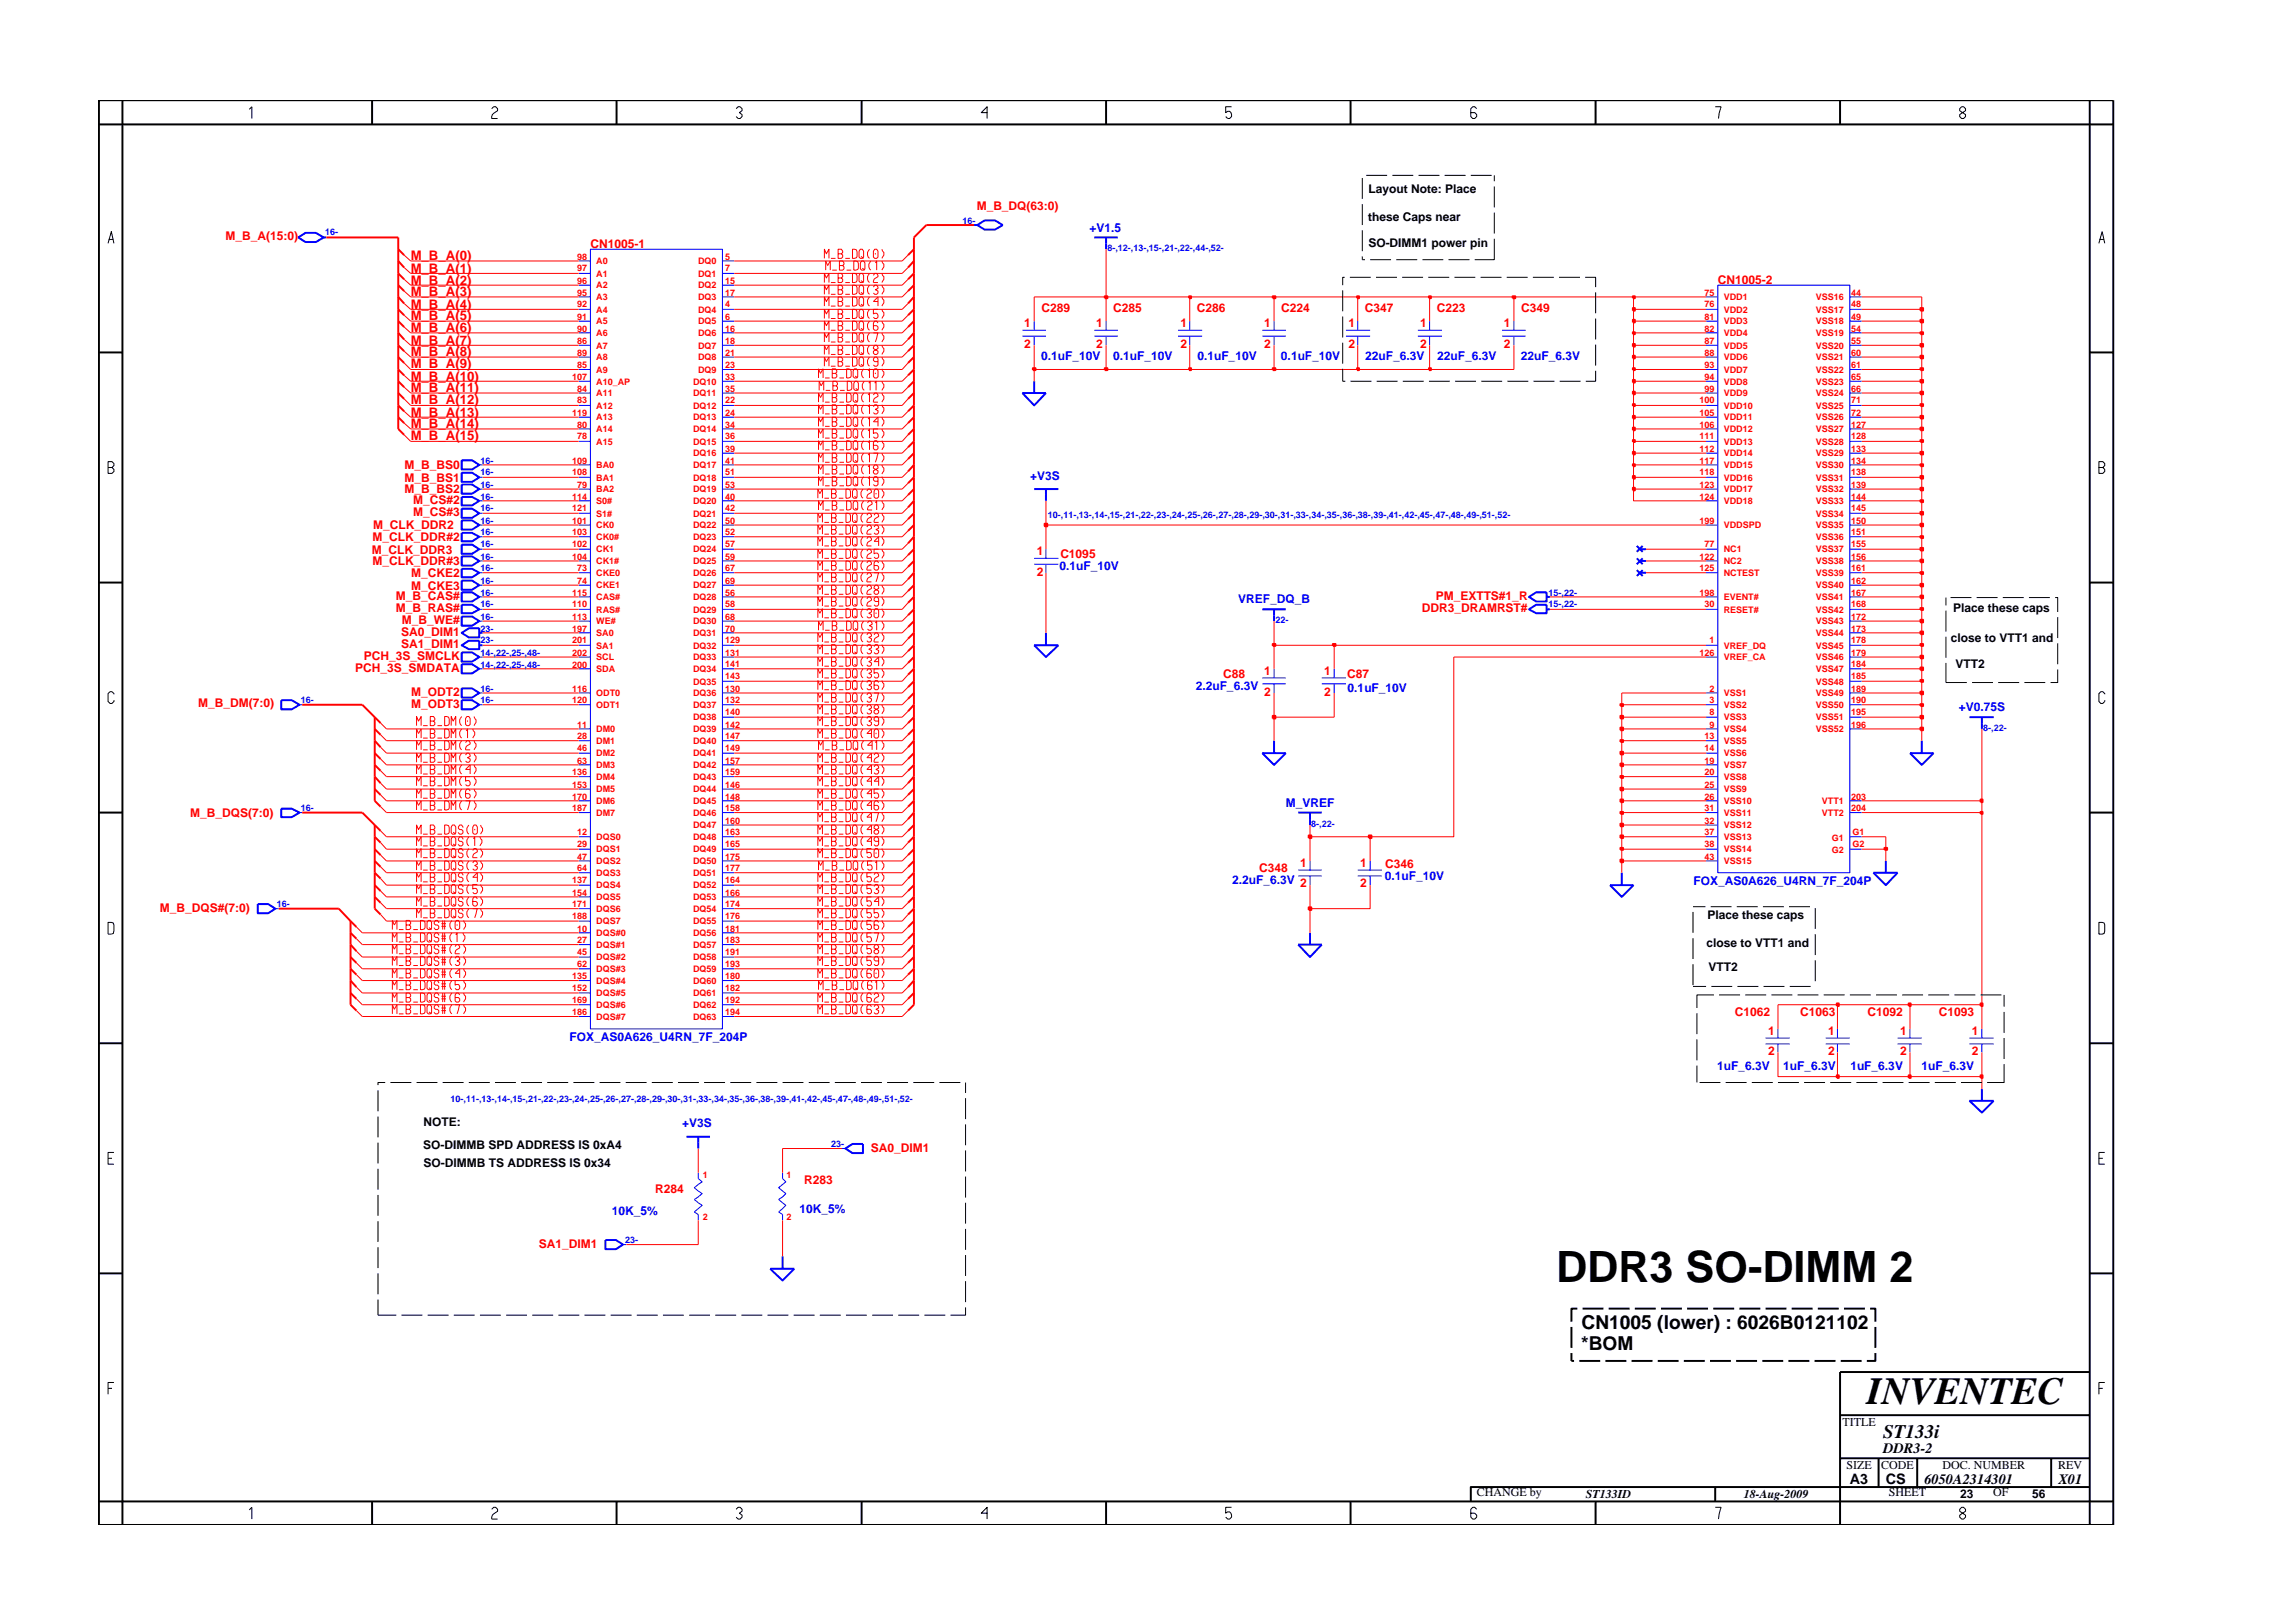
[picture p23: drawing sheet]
<svg xmlns="http://www.w3.org/2000/svg" width="297mm" height="210mm" viewBox="0 0 297 210" stroke-linecap="round" stroke-linejoin="round" font-family="sans-serif">
<defs><g id="words">
<text font-size="5.6" x="201.6" y="166.1">DDR3 SO-DIMM 2</text>
<text font-size="5" x="241.8" y="181.9">INVENTEC</text>
<g font-size="2.5">
<text x="204.9" y="172.2">CN1005 (lower) : 6026B0121102</text>
<text x="204.8" y="174.9">*BOM</text>
<text x="244" y="186.3">ST133i</text>
</g>
<g font-size="1.9">
<text x="244" y="188.2">DDR3-2</text>
<text x="239.6" y="192.2">A3</text>
<text x="244.3" y="192.3">CS</text>
<text x="249.3" y="192.2">6050A2314301</text>
<text x="266.6" y="192.2">X01</text>
</g>
<g font-size="1.7" fill="#f00">
<text x="53.2" y="33.7">M_B_A(0)</text>
<text x="53.2" y="35.3">M_B_A(1)</text>
<text x="53.2" y="36.9">M_B_A(2)</text>
<text x="53.2" y="38.4">M_B_A(3)</text>
<text x="53.2" y="40">M_B_A(4)</text>
<text x="53.2" y="41.5">M_B_A(5)</text>
<text x="53.2" y="43">M_B_A(6)</text>
<text x="53.2" y="44.6">M_B_A(7)</text>
<text x="53.2" y="46.2">M_B_A(8)</text>
<text x="53.2" y="47.7">M_B_A(9)</text>
<text x="53.2" y="54">M_B_A(13)</text>
<text x="53.2" y="49.3">M_B_A(10)</text>
<text x="53.2" y="50.8">M_B_A(11)</text>
<text x="53.2" y="52.4">M_B_A(12)</text>
<text x="53.2" y="55.5">M_B_A(14)</text>
<text x="53.2" y="57">M_B_A(15)</text>
</g>
<g font-size="1.6" fill="#f00">
<text x="126.5" y="27.3">M_B_DQ(63:0)</text>
<text x="29.2" y="31.1">M_B_A(15:0)</text>
<text x="76.5" y="32.1">CN1005-1</text>
<text x="134.9" y="40.4">C289</text>
<text x="144.2" y="40.4">C285</text>
<text x="155.1" y="40.4">C286</text>
<text x="166" y="40.4">C224</text>
<text x="176.8" y="40.4">C347</text>
<text x="186.1" y="40.4">C223</text>
<text x="197" y="40.4">C349</text>
<text x="222.5" y="36.8">CN1005-2</text>
<text x="132.7" y="42.4">1</text>
<text x="132.7" y="45.1">2</text>
<text x="142" y="42.4">1</text>
<text x="142" y="45.1">2</text>
<text x="152.9" y="42.4">1</text>
<text x="152.9" y="45.1">2</text>
<text x="163.8" y="42.4">1</text>
<text x="163.8" y="45.1">2</text>
<text x="174.7" y="42.4">1</text>
<text x="174.7" y="45.1">2</text>
<text x="184" y="45.1">2</text>
<text x="184" y="42.4">1</text>
<text x="194.8" y="42.4">1</text>
<text x="194.8" y="45.1">2</text>
<text x="52.4" y="62.4">M_B_BS1</text>
<text x="52.4" y="63.9">M_B_BS2</text>
<text x="52.4" y="60.8">M_B_BS0</text>
<text x="53.5" y="65.3">M_CS#2</text>
<text x="48.2" y="71.7">M_CLK_DDR3</text>
<text x="48.2" y="70.1">M_CLK_DDR#2</text>
<text x="48.3" y="68.6">M_CLK_DDR2</text>
<text x="53.5" y="66.8">M_CS#3</text>
<text x="134.3" y="71.9">1</text>
<text x="48.2" y="73.2">M_CLK_DDR#3</text>
<text x="51.3" y="77.7">M_B_CAS#</text>
<text x="53.2" y="74.8">M_CKE2</text>
<text x="53.2" y="76.4">M_CKE3</text>
<text x="134.3" y="74.6">2</text>
<text x="137.4" y="72.3">C1095</text>
<text x="186" y="77.7">PM_EXTTS#1_R</text>
<text x="51.3" y="79.2">M_B_RAS#</text>
<text x="52" y="82.4">SA0_DIM1</text>
<text x="52" y="83.9">SA1_DIM1</text>
<text x="52" y="80.9">M_B_WE#</text>
<text x="184.2" y="79.2">DDR3_DRAMRST#</text>
<text x="46" y="87">PCH_3S_SMDATA</text>
<text x="47.1" y="85.5">PCH_3S_SMCLK</text>
<text x="158.4" y="87.8">C88</text>
<text x="163.8" y="87.4">1</text>
<text x="171.5" y="87.4">1</text>
<text x="174.5" y="87.9">C87</text>
<text x="25.7" y="91.5">M_B_DM(7:0)</text>
<text x="53.2" y="91.7">M_ODT3</text>
<text x="53.2" y="90.2">M_ODT2</text>
<text x="163.8" y="90.1">2</text>
<text x="171.5" y="90.1">2</text>
<text x="24.6" y="105.8">M_B_DQS(7:0)</text>
<text x="163.1" y="113">C348</text>
<text x="168.4" y="112.3">1</text>
<text x="176.2" y="112.3">1</text>
<text x="179.4" y="112.5">C346</text>
<text x="20.7" y="118.1">M_B_DQS#(7:0)</text>
<text x="168.4" y="115">2</text>
<text x="176.2" y="115">2</text>
<text x="224.7" y="131.6">C1062</text>
<text x="233.2" y="131.6">C1063</text>
<text x="241.9" y="131.6">C1092</text>
<text x="251.1" y="131.6">C1093</text>
<text x="229" y="134.1">1</text>
<text x="229" y="136.7">2</text>
<text x="236.8" y="136.7">2</text>
<text x="236.8" y="134.1">1</text>
<text x="246.1" y="134.1">1</text>
<text x="246.1" y="136.7">2</text>
<text x="255.5" y="134.1">1</text>
<text x="255.5" y="136.7">2</text>
<text x="112.8" y="149.3">SA0_DIM1</text>
<text x="84.9" y="154.5">R284</text>
<text x="104.2" y="153.4">R283</text>
<text x="69.8" y="161.7">SA1_DIM1</text>
</g>
<g font-size="1.6">
<text x="177.2" y="28.6">these Caps near</text>
<text x="177.3" y="25">Layout Note: Place</text>
<text x="177.3" y="32">SO-DIMM1 power pin</text>
<text x="252.7" y="83.1">close to VTT1 and</text>
<text x="253" y="79.3">Place these caps</text>
<text x="253.3" y="86.5">VTT2</text>
<text x="221.2" y="119">Place these caps</text>
<text x="221" y="122.7">close to VTT1 and</text>
<text x="221.3" y="125.8">VTT2</text>
<text x="54.8" y="148.8">SO-DIMMB SPD ADDRESS IS 0xA4</text>
<text x="54.8" y="145.9">NOTE:</text>
<text x="54.9" y="151.1">SO-DIMMB TS ADDRESS IS 0x34</text>
<text x="238.7" y="184.8">TITLE</text>
<text x="239.2" y="190.4">SIZE</text>
<text x="243.7" y="190.4">CODE</text>
<text x="251.6" y="190.4">DOC. NUMBER</text>
<text x="266.6" y="190.4">REV</text>
<text x="191.3" y="193.8">CHANGE by</text>
<text x="205.4" y="194.1">ST133ID</text>
<text x="225.9" y="194.1">18-Aug-2009</text>
<text x="244.7" y="193.8">SHEET</text>
<text x="253.9" y="194.1">23</text>
<text x="258.2" y="193.8">OF</text>
<text x="263.3" y="194.1">56</text>
</g>
<g font-size="1.6" fill="#00f">
<text x="141.1" y="30">+V1.5</text>
<text x="134.9" y="46.6">0.1uF_10V</text>
<text x="144.2" y="46.6">0.1uF_10V</text>
<text x="155.1" y="46.6">0.1uF_10V</text>
<text x="165.9" y="46.6">0.1uF_10V</text>
<text x="176.9" y="46.6">22uF_6.3V</text>
<text x="186.2" y="46.6">22uF_6.3V</text>
<text x="197" y="46.6">22uF_6.3V</text>
<text x="133.4" y="62.1">+V3S</text>
<text x="137.2" y="73.9">0.1uF_10V</text>
<text x="160.4" y="78.1">VREF_DQ_B</text>
<text x="154.9" y="89.4">2.2uF_6.3V</text>
<text x="174.6" y="89.6">0.1uF_10V</text>
<text x="253.7" y="92.1">+V0.75S</text>
<text x="166.5" y="104.5">M_VREF</text>
<text x="179.4" y="113.9">0.1uF_10V</text>
<text x="159.6" y="114.5">2.2uF_6.3V</text>
<text x="219.4" y="114.7">FOX_AS0A626_U4RN_7F_204P</text>
<text x="73.8" y="134.8">FOX_AS0A626_U4RN_7F_204P</text>
<text x="222.4" y="138.6">1uF_6.3V</text>
<text x="231" y="138.6">1uF_6.3V</text>
<text x="239.7" y="138.6">1uF_6.3V</text>
<text x="248.9" y="138.6">1uF_6.3V</text>
<text x="88.4" y="146.1">+V3S</text>
<text x="79.3" y="157.4">10K_5%</text>
<text x="103.6" y="157.1">10K_5%</text>
</g>
<g font-size="1.2" fill="#00f">
<text x="124.7" y="29">16-</text>
<text x="42.1" y="30.5">16-</text>
<text x="143.5" y="32.5">8-,12-,13-,15-,21-,22-,44-,52-</text>
<text x="62.3" y="60.1">16-</text>
<text x="62.3" y="63.2">16-</text>
<text x="62.3" y="64.7">16-</text>
<text x="62.3" y="61.6">16-</text>
<text x="62.3" y="66.2">16-</text>
<text x="62.3" y="70.9">16-</text>
<text x="62.3" y="67.8">16-</text>
<text x="62.3" y="69.4">16-</text>
<text x="135.7" y="67.1">10-,11-,13-,14-,15-,21-,22-,23-,24-,25-,26-,27-,28-,29-,30-,31-,33-,34-,35-,36-,38-,39-,41-,42-,45-,47-,48-,49-,51-,52-</text>
<text x="62.3" y="72.5">16-</text>
<text x="62.3" y="75.6">16-</text>
<text x="62.3" y="77.2">16-</text>
<text x="62.3" y="74">16-</text>
<text x="200.6" y="77.2">15-,22-</text>
<text x="62.3" y="81.8">23-</text>
<text x="62.3" y="78.7">16-</text>
<text x="62.3" y="80.3">16-</text>
<text x="62.3" y="83.3">23-</text>
<text x="165.2" y="80.7">22-</text>
<text x="200.6" y="78.7">15-,22-</text>
<text x="62.3" y="86.5">14-,22-,25-,48-</text>
<text x="62.3" y="84.9">14-,22-,25-,48-</text>
<text x="62.3" y="89.6">16-</text>
<text x="39" y="91.1">16-</text>
<text x="62.3" y="91.1">16-</text>
<text x="256.9" y="94.7">8-,22-</text>
<text x="39" y="105.1">16-</text>
<text x="169.9" y="107.1">8-,22-</text>
<text x="35.8" y="117.5">16-</text>
<text x="58.4" y="142.8">10-,11-,13-,14-,15-,21-,22-,23-,24-,25-,26-,27-,28-,29-,30-,31-,33-,34-,35-,36-,38-,39-,41-,42-,45-,47-,48-,49-,51-,52-</text>
<text x="107.6" y="148.6">23-</text>
<text x="81" y="161.1">23-</text>
</g>
<g font-size="1.2" fill="#f00">
<text x="74.8" y="33.6">98</text>
<text x="74.8" y="35.2">97</text>
<text x="77.2" y="34.2">A0</text>
<text x="77.2" y="35.8">A1</text>
<text x="90.4" y="34.2">DQ0</text>
<text x="90.4" y="35.8">DQ1</text>
<text x="93.9" y="33.6">5</text>
<text x="93.9" y="35.2">7</text>
<text x="74.8" y="36.8">96</text>
<text x="74.8" y="38.3">95</text>
<text x="74.8" y="39.8">92</text>
<text x="74.8" y="41.4">91</text>
<text x="77.2" y="37.4">A2</text>
<text x="77.2" y="38.9">A3</text>
<text x="77.2" y="40.5">A4</text>
<text x="90.4" y="40.5">DQ4</text>
<text x="90.4" y="38.9">DQ3</text>
<text x="90.4" y="37.4">DQ2</text>
<text x="93.9" y="41.4">6</text>
<text x="93.9" y="39.8">4</text>
<text x="93.9" y="38.3">17</text>
<text x="93.9" y="36.8">15</text>
<text x="220.8" y="39.8">76</text>
<text x="220.8" y="41.4">81</text>
<text x="220.8" y="38.3">75</text>
<text x="223.3" y="40.5">VDD2</text>
<text x="223.3" y="38.9">VDD1</text>
<text x="235.2" y="38.9">VSS16</text>
<text x="235.2" y="40.5">VSS17</text>
<text x="239.8" y="38.3">44</text>
<text x="239.8" y="39.8">48</text>
<text x="239.8" y="41.4">49</text>
<text x="74.8" y="43">90</text>
<text x="74.8" y="44.6">86</text>
<text x="74.8" y="46.1">89</text>
<text x="74.8" y="47.6">85</text>
<text x="77.2" y="42">A5</text>
<text x="77.2" y="43.5">A6</text>
<text x="77.2" y="45.2">A7</text>
<text x="77.2" y="46.7">A8</text>
<text x="90.4" y="42">DQ5</text>
<text x="90.4" y="45.2">DQ7</text>
<text x="90.4" y="46.7">DQ8</text>
<text x="90.4" y="43.5">DQ6</text>
<text x="93.9" y="43">16</text>
<text x="93.9" y="44.6">18</text>
<text x="93.9" y="46.1">21</text>
<text x="93.9" y="47.6">23</text>
<text x="220.8" y="43">82</text>
<text x="220.8" y="44.6">87</text>
<text x="220.8" y="46.1">88</text>
<text x="220.8" y="47.6">93</text>
<text x="223.3" y="45.2">VDD5</text>
<text x="223.3" y="46.7">VDD6</text>
<text x="223.3" y="42">VDD3</text>
<text x="223.3" y="43.5">VDD4</text>
<text x="235.2" y="46.7">VSS21</text>
<text x="235.2" y="42">VSS18</text>
<text x="235.2" y="43.5">VSS19</text>
<text x="235.2" y="45.2">VSS20</text>
<text x="239.8" y="44.6">55</text>
<text x="239.8" y="46.1">60</text>
<text x="239.8" y="47.6">61</text>
<text x="239.8" y="43">54</text>
<text x="74.1" y="49.2">107</text>
<text x="74.1" y="53.9">119</text>
<text x="74.8" y="50.7">84</text>
<text x="74.8" y="52.3">83</text>
<text x="77.2" y="48.3">A9</text>
<text x="77.2" y="49.8">A10_AP</text>
<text x="77.2" y="51.3">A11</text>
<text x="77.2" y="52.9">A12</text>
<text x="89.8" y="49.8">DQ10</text>
<text x="89.8" y="51.3">DQ11</text>
<text x="89.8" y="52.9">DQ12</text>
<text x="90.4" y="48.3">DQ9</text>
<text x="93.9" y="49.2">33</text>
<text x="93.9" y="50.7">35</text>
<text x="93.9" y="52.3">22</text>
<text x="93.9" y="53.9">24</text>
<text x="220.2" y="52.3">100</text>
<text x="220.2" y="53.9">105</text>
<text x="220.8" y="49.2">94</text>
<text x="220.8" y="50.7">99</text>
<text x="223.3" y="48.3">VDD7</text>
<text x="223.3" y="49.8">VDD8</text>
<text x="223.3" y="51.3">VDD9</text>
<text x="223.3" y="52.9">VDD10</text>
<text x="235.2" y="48.3">VSS22</text>
<text x="235.2" y="49.8">VSS23</text>
<text x="235.2" y="51.3">VSS24</text>
<text x="235.2" y="52.9">VSS25</text>
<text x="239.8" y="49.2">65</text>
<text x="239.8" y="50.7">66</text>
<text x="239.8" y="52.3">71</text>
<text x="239.8" y="53.9">72</text>
<text x="74.8" y="55.4">80</text>
<text x="74.8" y="56.9">78</text>
<text x="77.2" y="54.5">A13</text>
<text x="77.2" y="56">A14</text>
<text x="77.2" y="57.6">A15</text>
<text x="89.8" y="56">DQ14</text>
<text x="89.8" y="57.6">DQ15</text>
<text x="89.8" y="59.1">DQ16</text>
<text x="89.8" y="54.5">DQ13</text>
<text x="93.9" y="55.4">34</text>
<text x="93.9" y="56.9">36</text>
<text x="93.9" y="58.5">39</text>
<text x="220.2" y="55.4">106</text>
<text x="220.2" y="56.9">111</text>
<text x="220.2" y="58.5">112</text>
<text x="223.3" y="54.5">VDD11</text>
<text x="223.3" y="56">VDD12</text>
<text x="223.3" y="57.6">VDD13</text>
<text x="223.3" y="59.1">VDD14</text>
<text x="235.2" y="54.5">VSS26</text>
<text x="235.2" y="56">VSS27</text>
<text x="235.2" y="57.6">VSS28</text>
<text x="235.2" y="59.1">VSS29</text>
<text x="239.8" y="55.4">127</text>
<text x="239.8" y="56.9">128</text>
<text x="239.8" y="58.5">133</text>
<text x="74.1" y="60.1">109</text>
<text x="74.1" y="61.6">108</text>
<text x="74.1" y="64.7">114</text>
<text x="74.8" y="63.2">79</text>
<text x="77.2" y="63.8">BA2</text>
<text x="77.2" y="60.7">BA0</text>
<text x="77.2" y="62.3">BA1</text>
<text x="77.2" y="65.3">S0#</text>
<text x="89.8" y="60.7">DQ17</text>
<text x="89.8" y="62.3">DQ18</text>
<text x="89.8" y="63.8">DQ19</text>
<text x="89.8" y="65.3">DQ20</text>
<text x="93.9" y="60.1">41</text>
<text x="93.9" y="61.6">51</text>
<text x="93.9" y="63.2">53</text>
<text x="93.9" y="64.7">40</text>
<text x="220.2" y="60.1">117</text>
<text x="220.2" y="61.6">118</text>
<text x="220.2" y="63.2">123</text>
<text x="220.2" y="64.7">124</text>
<text x="223.3" y="60.7">VDD15</text>
<text x="223.3" y="62.3">VDD16</text>
<text x="223.3" y="63.8">VDD17</text>
<text x="223.3" y="65.3">VDD18</text>
<text x="235.2" y="62.3">VSS31</text>
<text x="235.2" y="63.8">VSS32</text>
<text x="235.2" y="65.3">VSS33</text>
<text x="235.2" y="60.7">VSS30</text>
<text x="239.8" y="60.1">134</text>
<text x="239.8" y="61.6">138</text>
<text x="239.8" y="63.2">139</text>
<text x="239.8" y="64.7">144</text>
<text x="74.1" y="67.8">101</text>
<text x="74.1" y="69.4">103</text>
<text x="74.1" y="70.9">102</text>
<text x="74.1" y="66.2">121</text>
<text x="77.2" y="68.4">CK0</text>
<text x="77.2" y="70">CK0#</text>
<text x="77.2" y="71.6">CK1</text>
<text x="77.2" y="66.9">S1#</text>
<text x="89.8" y="70">DQ23</text>
<text x="89.8" y="71.6">DQ24</text>
<text x="89.8" y="66.9">DQ21</text>
<text x="89.8" y="68.4">DQ22</text>
<text x="93.9" y="70.9">57</text>
<text x="93.9" y="66.2">42</text>
<text x="93.9" y="67.8">50</text>
<text x="93.9" y="69.4">52</text>
<text x="220.2" y="67.8">199</text>
<text x="220.8" y="70.9">77</text>
<text x="223.3" y="68.4">VDDSPD</text>
<text x="223.3" y="71.6">NC1</text>
<text x="235.2" y="66.9">VSS34</text>
<text x="235.2" y="68.4">VSS35</text>
<text x="235.2" y="70">VSS36</text>
<text x="235.2" y="71.6">VSS37</text>
<text x="239.8" y="66.2">145</text>
<text x="239.8" y="67.8">150</text>
<text x="239.8" y="69.4">151</text>
<text x="239.8" y="70.9">155</text>
<text x="74.1" y="77.2">115</text>
<text x="74.1" y="72.5">104</text>
<text x="74.8" y="74">73</text>
<text x="74.8" y="75.6">74</text>
<text x="77.2" y="77.8">CAS#</text>
<text x="77.2" y="73.1">CK1#</text>
<text x="77.2" y="74.6">CKE0</text>
<text x="77.2" y="76.2">CKE1</text>
<text x="89.8" y="73.1">DQ25</text>
<text x="89.8" y="74.6">DQ26</text>
<text x="89.8" y="76.2">DQ27</text>
<text x="89.8" y="77.8">DQ28</text>
<text x="93.9" y="72.5">59</text>
<text x="93.9" y="74">67</text>
<text x="93.9" y="75.6">69</text>
<text x="93.9" y="77.2">56</text>
<text x="220.2" y="77.2">198</text>
<text x="220.2" y="72.5">122</text>
<text x="220.2" y="74">125</text>
<text x="223.3" y="77.8">EVENT#</text>
<text x="223.3" y="73.1">NC2</text>
<text x="223.3" y="74.6">NCTEST</text>
<text x="235.2" y="76.2">VSS40</text>
<text x="235.2" y="77.8">VSS41</text>
<text x="235.2" y="73.1">VSS38</text>
<text x="235.2" y="74.6">VSS39</text>
<text x="239.8" y="75.6">162</text>
<text x="239.8" y="77.2">167</text>
<text x="239.8" y="72.5">156</text>
<text x="239.8" y="74">161</text>
<text x="74.1" y="78.7">110</text>
<text x="74.1" y="81.8">197</text>
<text x="74.1" y="83.3">201</text>
<text x="74.1" y="80.3">113</text>
<text x="77.2" y="79.4">RAS#</text>
<text x="77.2" y="82.4">SA0</text>
<text x="77.2" y="80.9">WE#</text>
<text x="89.8" y="79.4">DQ29</text>
<text x="89.8" y="80.9">DQ30</text>
<text x="89.8" y="82.4">DQ31</text>
<text x="93.9" y="78.7">58</text>
<text x="93.9" y="80.3">68</text>
<text x="93.9" y="81.8">70</text>
<text x="93.9" y="83.3">129</text>
<text x="220.8" y="78.7">30</text>
<text x="221.5" y="83.3">1</text>
<text x="223.3" y="79.4">RESET#</text>
<text x="235.2" y="79.4">VSS42</text>
<text x="235.2" y="80.9">VSS43</text>
<text x="235.2" y="82.4">VSS44</text>
<text x="239.8" y="78.7">168</text>
<text x="239.8" y="80.3">172</text>
<text x="239.8" y="81.8">173</text>
<text x="239.8" y="83.3">178</text>
<text x="74.1" y="89.6">116</text>
<text x="74.1" y="84.9">202</text>
<text x="74.1" y="86.5">200</text>
<text x="77.2" y="84">SA1</text>
<text x="77.2" y="85.5">SCL</text>
<text x="77.2" y="87.1">SDA</text>
<text x="89.8" y="85.5">DQ33</text>
<text x="89.8" y="87.1">DQ34</text>
<text x="89.8" y="88.7">DQ35</text>
<text x="89.8" y="84">DQ32</text>
<text x="93.9" y="86.5">141</text>
<text x="93.9" y="88">143</text>
<text x="93.9" y="89.6">130</text>
<text x="93.9" y="84.9">131</text>
<text x="220.2" y="84.9">126</text>
<text x="221.5" y="89.6">2</text>
<text x="223.3" y="85.5">VREF_CA</text>
<text x="223.3" y="84">VREF_DQ</text>
<text x="235.2" y="84">VSS45</text>
<text x="235.2" y="85.5">VSS46</text>
<text x="235.2" y="87.1">VSS47</text>
<text x="235.2" y="88.7">VSS48</text>
<text x="239.8" y="84.9">179</text>
<text x="239.8" y="86.5">184</text>
<text x="239.8" y="88">185</text>
<text x="239.8" y="89.6">189</text>
<text x="74.1" y="91.1">120</text>
<text x="74.8" y="94.3">11</text>
<text x="74.8" y="95.8">28</text>
<text x="77.2" y="94.9">DM0</text>
<text x="77.2" y="91.7">ODT1</text>
<text x="77.2" y="90.2">ODT0</text>
<text x="89.8" y="90.2">DQ36</text>
<text x="89.8" y="91.7">DQ37</text>
<text x="89.8" y="93.3">DQ38</text>
<text x="89.8" y="94.9">DQ39</text>
<text x="93.9" y="91.1">132</text>
<text x="93.9" y="92.7">140</text>
<text x="93.9" y="94.3">142</text>
<text x="93.9" y="95.8">147</text>
<text x="220.8" y="95.8">13</text>
<text x="221.5" y="94.3">9</text>
<text x="221.5" y="92.7">8</text>
<text x="221.5" y="91.1">3</text>
<text x="223.3" y="94.9">VSS4</text>
<text x="223.3" y="93.3">VSS3</text>
<text x="223.3" y="91.7">VSS2</text>
<text x="223.3" y="90.2">VSS1</text>
<text x="235.2" y="91.7">VSS50</text>
<text x="235.2" y="93.3">VSS51</text>
<text x="235.2" y="94.9">VSS52</text>
<text x="235.2" y="90.2">VSS49</text>
<text x="239.8" y="91.1">190</text>
<text x="239.8" y="92.7">195</text>
<text x="239.8" y="94.3">196</text>
<text x="74.1" y="100.4">136</text>
<text x="74.8" y="97.3">46</text>
<text x="74.8" y="98.9">63</text>
<text x="77.2" y="99.5">DM3</text>
<text x="77.2" y="101">DM4</text>
<text x="77.2" y="96.4">DM1</text>
<text x="77.2" y="98">DM2</text>
<text x="89.8" y="96.4">DQ40</text>
<text x="89.8" y="98">DQ41</text>
<text x="89.8" y="99.5">DQ42</text>
<text x="89.8" y="101">DQ43</text>
<text x="93.9" y="100.4">159</text>
<text x="93.9" y="97.3">149</text>
<text x="93.9" y="98.9">157</text>
<text x="220.8" y="97.3">14</text>
<text x="220.8" y="98.9">19</text>
<text x="220.8" y="100.4">20</text>
<text x="223.3" y="96.4">VSS5</text>
<text x="223.3" y="98">VSS6</text>
<text x="223.3" y="99.5">VSS7</text>
<text x="223.3" y="101">VSS8</text>
<text x="74.1" y="102.1">153</text>
<text x="74.1" y="103.6">170</text>
<text x="74.1" y="105.1">187</text>
<text x="77.2" y="102.6">DM5</text>
<text x="77.2" y="104.2">DM6</text>
<text x="77.2" y="105.7">DM7</text>
<text x="89.8" y="102.6">DQ44</text>
<text x="89.8" y="104.2">DQ45</text>
<text x="89.8" y="105.7">DQ46</text>
<text x="89.8" y="107.3">DQ47</text>
<text x="93.9" y="102.1">146</text>
<text x="93.9" y="103.6">148</text>
<text x="93.9" y="105.1">158</text>
<text x="93.9" y="106.7">160</text>
<text x="220.8" y="102.1">25</text>
<text x="220.8" y="105.1">31</text>
<text x="220.8" y="106.7">32</text>
<text x="220.8" y="103.6">26</text>
<text x="223.3" y="102.6">VSS9</text>
<text x="223.3" y="105.7">VSS11</text>
<text x="223.3" y="107.3">VSS12</text>
<text x="223.3" y="104.2">VSS10</text>
<text x="236" y="104.2">VTT1</text>
<text x="236" y="105.7">VTT2</text>
<text x="239.8" y="103.6">203</text>
<text x="239.8" y="105.1">204</text>
<text x="74.8" y="108.2">12</text>
<text x="74.8" y="109.8">29</text>
<text x="74.8" y="111.4">47</text>
<text x="74.8" y="112.9">64</text>
<text x="77.2" y="108.8">DQS0</text>
<text x="77.2" y="110.4">DQS1</text>
<text x="77.2" y="112">DQS2</text>
<text x="77.2" y="113.5">DQS3</text>
<text x="89.8" y="112">DQ50</text>
<text x="89.8" y="113.5">DQ51</text>
<text x="89.8" y="108.8">DQ48</text>
<text x="89.8" y="110.4">DQ49</text>
<text x="93.9" y="108.2">163</text>
<text x="93.9" y="109.8">165</text>
<text x="93.9" y="111.4">175</text>
<text x="93.9" y="112.9">177</text>
<text x="220.8" y="108.2">37</text>
<text x="220.8" y="109.8">38</text>
<text x="220.8" y="111.4">43</text>
<text x="223.3" y="108.8">VSS13</text>
<text x="223.3" y="110.4">VSS14</text>
<text x="223.3" y="112">VSS15</text>
<text x="237.3" y="109">G1</text>
<text x="237.3" y="110.5">G2</text>
<text x="240" y="108.2">G1</text>
<text x="240" y="109.8">G2</text>
<text x="74.1" y="114.4">137</text>
<text x="74.1" y="116">154</text>
<text x="74.1" y="117.5">171</text>
<text x="74.1" y="119.1">188</text>
<text x="77.2" y="115.1">DQS4</text>
<text x="77.2" y="116.6">DQS5</text>
<text x="77.2" y="118.1">DQS6</text>
<text x="77.2" y="119.7">DQS7</text>
<text x="89.8" y="115.1">DQ52</text>
<text x="89.8" y="116.6">DQ53</text>
<text x="89.8" y="118.1">DQ54</text>
<text x="89.8" y="119.7">DQ55</text>
<text x="93.9" y="114.4">164</text>
<text x="93.9" y="116">166</text>
<text x="93.9" y="117.5">174</text>
<text x="93.9" y="119.1">176</text>
<text x="74.8" y="120.7">10</text>
<text x="74.8" y="122.2">27</text>
<text x="74.8" y="123.7">45</text>
<text x="74.8" y="125.3">62</text>
<text x="77.2" y="121.3">DQS#0</text>
<text x="77.2" y="122.8">DQS#1</text>
<text x="77.2" y="124.4">DQS#2</text>
<text x="77.2" y="125.9">DQS#3</text>
<text x="89.8" y="121.3">DQ56</text>
<text x="89.8" y="122.8">DQ57</text>
<text x="89.8" y="124.4">DQ58</text>
<text x="89.8" y="125.9">DQ59</text>
<text x="93.9" y="120.7">181</text>
<text x="93.9" y="122.2">183</text>
<text x="93.9" y="123.7">191</text>
<text x="93.9" y="125.3">193</text>
<text x="74.1" y="130">169</text>
<text x="74.1" y="131.5">186</text>
<text x="74.1" y="126.9">135</text>
<text x="74.1" y="128.4">152</text>
<text x="77.2" y="130.6">DQS#6</text>
<text x="77.2" y="127.5">DQS#4</text>
<text x="77.2" y="129.1">DQS#5</text>
<text x="89.8" y="130.6">DQ62</text>
<text x="89.8" y="127.5">DQ60</text>
<text x="89.8" y="129.1">DQ61</text>
<text x="93.9" y="126.9">180</text>
<text x="93.9" y="128.4">182</text>
<text x="93.9" y="130">192</text>
<text x="93.9" y="131.5">194</text>
<text x="77.2" y="132.1">DQS#7</text>
<text x="89.8" y="132.1">DQ63</text>
<text x="91" y="152.6">1</text>
<text x="101.9" y="152.6">1</text>
<text x="91" y="158.1">2</text>
<text x="101.9" y="158.1">2</text>
</g>
</g></defs>
<g fill="none" stroke="#f00" stroke-width=".13">
<path d="M52.4 39.3l.8 .8M52.4 37.7l.8 .8M52.4 33l.8 .8M52.4 34.7l.8 .7M52.4 36.2l.8 .7M117.6 37.7l-.7 .8M117.6 39.3l-.7 .8M117.6 33l-.7 .8M117.6 34.7l-.7 .7M117.6 36.2l-.7 .7M52.4 56.3l.8 .9M52.4 42.4l.8 .7"/>
<path d="M52.4 51.7l.8 .8M52.4 48.6l.8 .8M52.4 47l.8 .9M52.4 40.8l.8 .8M52.4 54.8l.8 .8M52.4 44l.8 .7M52.4 45.5l.8 .8M52.4 50.2l.8 .7M52.4 53.3l.8 .7M117.6 53.3l-.7 .7M117.6 59.5l-.7 .7M117.6 50.2l-.7 .7"/>
<path d="M117.6 42.4l-.7 .7M117.6 56.3l-.7 .9M117.6 48.6l-.7 .8M117.6 51.7l-.7 .8M117.6 44l-.7 .7M117.6 40.8l-.7 .8M117.6 45.5l-.7 .8M117.6 47l-.7 .9M117.6 54.8l-.7 .8M117.6 57.9l-.7 .8M117.6 76.6l-.7 .7M117.6 61.1l-.7 .7"/>
<path d="M117.6 70.4l-.7 .7M117.6 64.1l-.7 .8M117.6 78.1l-.7 .8M117.6 79.7l-.7 .8M117.6 62.6l-.7 .8M117.6 68.8l-.7 .7M117.6 65.7l-.7 .8M117.6 67.3l-.7 .7M117.6 71.9l-.7 .8M117.6 73.4l-.7 .8M117.6 75l-.7 .8M49.3 98.3l.8 .8"/>
<path d="M49.3 95.2l.8 .8M49.3 96.8l.8 .8M49.3 99.9l.8 .7M49.3 93.7l.8 .7M117.6 96.8l-.7 .8M117.6 89l-.7 .8M117.6 84.4l-.7 .7M117.6 81.2l-.7 .8M117.6 90.5l-.7 .8M117.6 99.9l-.7 .7M117.6 85.9l-.7 .7M117.6 95.2l-.7 .8"/>
<path d="M117.6 87.4l-.7 .9M117.6 82.7l-.7 .9M117.6 92.1l-.7 .8M117.6 98.3l-.7 .8M117.6 93.7l-.7 .7M49.3 109.2l.8 .8M49.3 115.4l.8 .8M49.3 117l.8 .7M49.3 104.5l.8 .8M49.3 113.8l.8 .9M49.3 118.5l.8 .8M49.3 101.5l.8 .7"/>
<path d="M49.3 103l.8 .7M49.3 107.6l.8 .8M49.3 110.8l.8 .7M49.3 112.3l.8 .8M117.6 118.5l-.7 .8M117.6 101.5l-.7 .7M117.6 115.4l-.7 .8M117.6 113.8l-.7 .9M117.6 103l-.7 .7M117.6 117l-.7 .7M117.6 109.2l-.7 .8M117.6 112.3l-.7 .8"/>
<path d="M117.6 104.5l-.7 .8M117.6 107.6l-.7 .8M117.6 110.8l-.7 .7M117.6 106.1l-.7 .8M46.2 127.9l.7 .7M46.2 120.1l.7 .7M46.2 126.3l.7 .7M46.2 130.9l.7 .8M46.2 124.7l.7 .8M46.2 123.2l.7 .8M46.2 121.6l.7 .8M46.2 129.4l.7 .8"/>
<path d="M117.6 120.1l-.7 .7M117.6 130.9l-.7 .8M117.6 121.6l-.7 .8M117.6 127.9l-.7 .7M117.6 129.4l-.7 .8M117.6 124.7l-.7 .8M117.6 123.2l-.7 .8M117.6 126.3l-.7 .7M230.3 136.3v3.2h7.7M256.7 139.5v1.6M90.5 158.1v3.1h-9.4M90.5 148.8v3.1"/>
<path d="M101.4 158.1v4.7M109.1 148.8h-7.7v3.1"/>
</g>
<g fill="none" stroke="#f00" stroke-width=".25">
<path d="M51.6 38.5l.8 .8M51.6 36.9l.8 .8M51.6 32.3l.8 .7M51.6 33.8l.8 .9M51.6 35.4l.8 .8M118.4 36.9l-.8 .8M118.4 38.5l-.8 .8M118.4 32.3l-.8 .7M118.4 33.8l-.8 .9M118.4 35.4l-.8 .8M51.6 55.6l.8 .7M51.6 41.6l.8 .8"/>
<path d="M51.6 50.9l.8 .8M51.6 47.9l.8 .7M51.6 46.3l.8 .7M51.6 40.1l.8 .7M51.6 54l.8 .8M51.6 43.1l.8 .9M51.6 44.7l.8 .8M51.6 49.4l.8 .8M51.6 52.5l.8 .8M118.4 52.5l-.8 .8M118.4 58.7l-.8 .8M118.4 49.4l-.8 .8"/>
<path d="M118.4 41.6l-.8 .8M118.4 55.6l-.8 .7M118.4 47.9l-.8 .7M118.4 50.9l-.8 .8M118.4 43.1l-.8 .9M118.4 40.1l-.8 .7M118.4 44.7l-.8 .8M118.4 46.3l-.8 .7M118.4 54l-.8 .8M118.4 57.2l-.8 .7M118.4 75.8l-.8 .8M118.4 60.2l-.8 .9"/>
<path d="M118.4 69.5l-.8 .9M118.4 63.4l-.8 .7M118.4 77.3l-.8 .8M118.4 78.9l-.8 .8M118.4 61.8l-.8 .8M118.4 68l-.8 .8M118.4 64.9l-.8 .8M118.4 66.5l-.8 .8M118.4 71.1l-.8 .8M118.4 72.7l-.8 .7M118.4 74.2l-.8 .8M48.5 97.6l.8 .7"/>
<path d="M48.5 94.4l.8 .8M48.5 96l.8 .8M48.5 99.1l.8 .8M48.5 92.9l.8 .8M118.4 96l-.8 .8M118.4 88.3l-.8 .7M118.4 83.6l-.8 .8M118.4 80.5l-.8 .7M118.4 89.8l-.8 .7M118.4 99.1l-.8 .8M118.4 85.1l-.8 .8M118.4 94.4l-.8 .8"/>
<path d="M118.4 86.6l-.8 .8M118.4 82l-.8 .7M118.4 91.3l-.8 .8M118.4 97.6l-.8 .7M118.4 92.9l-.8 .8M45.4 119.3l.8 .8M48.5 108.4l.8 .8M48.5 114.7l.8 .7M48.5 116.2l.8 .8M48.5 103.7l.8 .8M48.5 113.1l.8 .7M48.5 117.7l.8 .8"/>
<path d="M48.5 100.6l.8 .9M48.5 102.2l.8 .8M48.5 106.9l.8 .7M48.5 110l.8 .8M48.5 111.5l.8 .8M118.4 117.7l-.8 .8M118.4 119.3l-.8 .8M118.4 100.6l-.8 .9M118.4 114.7l-.8 .7M118.4 113.1l-.8 .7M118.4 102.2l-.8 .8M118.4 116.2l-.8 .8"/>
<path d="M118.4 108.4l-.8 .8M118.4 111.5l-.8 .8M118.4 103.7l-.8 .8M118.4 106.9l-.8 .7M118.4 110l-.8 .8M118.4 105.3l-.8 .8M45.4 127l.8 .9M45.4 125.5l.8 .8M45.4 130.2l.8 .7M45.4 124l.8 .7M45.4 122.4l.8 .8M45.4 120.8l.8 .8"/>
<path d="M45.4 128.6l.8 .8M118.4 130.2l-.8 .7M118.4 120.8l-.8 .8M118.4 127l-.8 .9M118.4 128.6l-.8 .8M118.4 124l-.8 .7M118.4 122.4l-.8 .8M118.4 125.5l-.8 .8"/>
</g>
<g fill="none" stroke="#00f" stroke-width=".25">
<path d="M38.6 30.8l1-.6h1.3l1 .6-1 .6h-1.3zM41.9 30.8h.4M126.2 29.2h.4M126.6 29.2l.9-.6h1.4l1 .6-1 .5h-1.4zM141.8 30.8h3M143.3 30.8v1.5M59.8 59.6h1.4l.9 .6-.9 .6h-1.4zM132.4 50.9h3.1l-1.5 1.6zM134 49.4v1.5M59.8 62.8h1.4l.9 .6-.9 .6h-1.4zM59.8 69h1.4l.9 .5-.9 .6h-1.4zM59.8 72.1h1.4l.9 .6-.9 .6h-1.4z"/>
<path d="M59.8 78.3h1.4l.9 .6-.9 .5h-1.4zM59.8 64.4h1.4l.9 .5-.9 .6h-1.4zM59.8 65.9h1.4l.9 .6-.9 .6h-1.4zM59.8 70.6h1.4l.9 .5-.9 .6h-1.4zM59.8 75.2h1.4l.9 .6-.9 .6h-1.4zM59.8 61.2h1.4l.9 .6-.9 .6h-1.4zM59.8 73.7h1.4l.9 .5-.9 .6h-1.4zM59.8 67.4h1.4l.9 .6-.9 .6h-1.4zM59.8 79.9h1.4l.9 .6-.9 .6h-1.4zM59.8 76.7h1.4l.9 .6-.9 .6h-1.4zM134 63.4h3.1M135.5 63.4v1.5"/>
<path d="M163.5 78.9h3.1M165 78.9v1.6M198.1 78.9l.9-.6h1.3v1.1h-1.3zM198.1 77.3l.9-.6h1.3v1.2h-1.3zM200.3 78.9h.5M200.3 77.3h.5M212 70.7l.8 .8M212 73.9l.8 .7M212 72.3l.8 .8M212.5 71.1h.7M212.5 74.2h.7M212.5 72.7h.7"/>
<path d="M212.8 70.7l-.8 .8M212.8 73.9l-.8 .7M212.8 72.3l-.8 .8M36.4 90.7h1.4l1 .6-1 .6h-1.4zM59.8 82l.9-.6h1.4v1.2h-1.4zM59.8 89.2h1.4l.9 .6-.9 .6h-1.4zM59.8 84.5h1.4l.9 .6-.9 .6h-1.4zM59.8 90.7h1.4l.9 .6-.9 .6h-1.4zM59.8 83.6l.9-.6h1.4v1.1h-1.4zM59.8 86h1.4l.9 .6-.9 .6h-1.4zM62.1 82h.4M62.1 83.6h.4"/>
<path d="M134 83.6h3.1l-1.6 1.5zM135.5 82v1.6M163.5 97.6h3.1l-1.6 1.5zM165 96v1.6M247.4 97.6h3.1l-1.6 1.5zM248.9 96v1.6M255.1 92.9h3.2M256.7 92.9v1.5M33.4 117.1h1.3l1 .6-1 .6h-1.3zM36.4 104.8h1.4l1 .5-1 .6h-1.4zM168.2 105.3h3M169.7 105.3v1.6"/>
<path d="M208.6 114.7h3l-1.5 1.5zM210.1 113.1v1.6M242.7 113.1h3.1l-1.5 1.6zM244.3 111.5v1.6M168.2 122.4h3l-1.5 1.6zM169.7 120.8v1.6M88.9 147.3h3.1M90.5 147.3v1.5M109.5 148.8l.9-.6h1.4v1.2h-1.4zM255.1 142.6h3.2l-1.6 1.5zM256.7 141.1v1.5M78.4 160.6h1.4l.9 .6-.9 .6h-1.4z"/>
<path d="M99.8 164.4h3.1l-1.5 1.5zM101.4 162.8v1.6"/>
</g>
<g fill="none" stroke="#00f" stroke-width=".13">
<path d="M75 33.8h1.5M75 35.4h1.5M75 36.9h1.5M75 38.5h1.5M76.5 32.3h17.1v101h-17.1zM93.6 33.8h1.5M93.6 35.4h1.5M93.6 36.9h1.5M93.6 38.5h1.5M221 38.5h1.5M222.5 36.9h17.1v76.2h-17.1zM239.6 38.5h1.6"/>
<path d="M75 40.1h1.5M75 41.6h1.5M75 43.1h1.5M75 44.7h1.5M75 46.3h1.5M75 47.9h1.5M75 49.4h1.5M75 50.9h1.5M75 52.5h1.5M75 54h1.5M75 55.6h1.5M75 57.2h1.5"/>
<path d="M93.6 40.1h1.5M93.6 41.6h1.5M93.6 43.1h1.5M93.6 44.7h1.5M93.6 46.3h1.5M93.6 47.9h1.5M93.6 49.4h1.5M93.6 50.9h1.5M93.6 52.5h1.5M93.6 54h1.5M93.6 55.6h1.5M93.6 57.2h1.5"/>
<path d="M93.6 58.7h1.5M132.4 42.8h3.1M132.4 43.5h3.1M134 41.6v1.2M134 43.5v1.2M141.8 42.8h3M141.8 43.5h3M143.3 41.6v1.2M143.3 43.5v1.2M152.6 42.8h3.1M152.6 43.5h3.1M154.1 41.6v1.2"/>
<path d="M154.1 43.5v1.2M163.5 42.8h3.1M163.5 43.5h3.1M165 41.6v1.2M165 43.5v1.2M174.4 42.8h3.1M174.4 43.5h3.1M175.9 41.6v1.2M175.9 43.5v1.2M183.7 42.8h3.1M183.7 43.5h3.1M185.2 41.6v1.2"/>
<path d="M185.2 43.5v1.2M194.6 42.8h3M194.6 43.5h3M196.1 41.6v1.2M196.1 43.5v1.2M221 40.1h1.5M221 41.6h1.5M221 43.1h1.5M221 44.7h1.5M221 46.3h1.5M221 47.9h1.5M221 49.4h1.5"/>
<path d="M221 50.9h1.5M221 52.5h1.5M221 54h1.5M221 55.6h1.5M221 57.2h1.5M221 58.7h1.5M239.6 40.1h1.6M239.6 41.6h1.6M239.6 43.1h1.6M239.6 44.7h1.6M239.6 46.3h1.6M239.6 47.9h1.6"/>
<path d="M239.6 49.4h1.6M239.6 50.9h1.6M239.6 52.5h1.6M239.6 54h1.6M239.6 55.6h1.6M239.6 57.2h1.6M239.6 58.7h1.6M62.1 60.2h.4M62.1 63.4h.4M62.1 69.5h.4M62.1 72.7h.4M62.1 78.9h.4"/>
<path d="M62.1 61.8h.4M62.1 64.9h.4M62.1 66.5h.4M62.1 68h.4M62.1 71.1h.4M62.1 74.2h.4M62.1 75.8h.4M62.1 77.3h.4M75 60.2h1.5M75 63.4h1.5M75 69.5h1.5M75 72.7h1.5"/>
<path d="M75 78.9h1.5M75 61.8h1.5M75 64.9h1.5M75 66.5h1.5M75 68h1.5M75 71.1h1.5M75 74.2h1.5M75 75.8h1.5M75 77.3h1.5M93.6 60.2h1.5M93.6 63.4h1.5M93.6 69.5h1.5"/>
<path d="M93.6 72.7h1.5M93.6 78.9h1.5M93.6 61.8h1.5M93.6 64.9h1.5M93.6 66.5h1.5M93.6 68h1.5M93.6 71.1h1.5M93.6 74.2h1.5M93.6 75.8h1.5M93.6 77.3h1.5M134 72.3h3.1M134 73.1h3.1"/>
<path d="M135.5 71.1v1.2M135.5 73.1v1.1M221 60.2h1.5M221 63.4h1.5M221 72.7h1.5M221 78.9h1.5M221 61.8h1.5M221 64.9h1.5M221 68h1.5M221 71.1h1.5M221 74.2h1.5M221 77.3h1.5"/>
<path d="M239.6 60.2h1.6M239.6 63.4h1.6M239.6 69.5h1.6M239.6 72.7h1.6M239.6 78.9h1.6M239.6 61.8h1.6M239.6 64.9h1.6M239.6 66.5h1.6M239.6 68h1.6M239.6 71.1h1.6M239.6 74.2h1.6M239.6 75.8h1.6"/>
<path d="M239.6 77.3h1.6M38.8 91.3h.3M62.1 89.8h.4M62.1 91.3h.4M62.1 85.1h.4M62.1 80.5h.4M62.1 86.6h.4M75 89.8h1.5M75 91.3h1.5M75 85.1h1.5M75 80.5h1.5M75 82h1.5"/>
<path d="M75 83.6h1.5M75 86.6h1.5M75 94.4h1.5M75 96h1.5M75 97.6h1.5M75 99.1h1.5M93.6 89.8h1.5M93.6 91.3h1.5M93.6 85.1h1.5M93.6 80.5h1.5M93.6 82h1.5M93.6 83.6h1.5"/>
<path d="M93.6 86.6h1.5M93.6 94.4h1.5M93.6 96h1.5M93.6 97.6h1.5M93.6 99.1h1.5M93.6 88.3h1.5M93.6 92.9h1.5M163.5 87.8h3.1M163.5 88.6h3.1M165 86.6v1.2M165 88.6v1.2M171.2 87.8h3.2"/>
<path d="M171.2 88.6h3.2M172.8 86.6v1.2M172.8 88.6v1.2M221 89.8h1.5M221 91.3h1.5M221 85.1h1.5M221 83.6h1.5M221 94.4h1.5M221 96h1.5M221 97.6h1.5M221 99.1h1.5M221 92.9h1.5"/>
<path d="M239.6 89.8h1.6M239.6 91.3h1.6M239.6 85.1h1.6M239.6 80.5h1.6M239.6 82h1.6M239.6 83.6h1.6M239.6 86.6h1.6M239.6 94.4h1.6M239.6 88.3h1.6M239.6 92.9h1.6M35.7 117.7h.4M38.8 105.3h.3"/>
<path d="M75 105.3h1.5M75 100.6h1.5M75 102.2h1.5M75 103.7h1.5M75 108.4h1.5M75 110h1.5M75 111.5h1.5M75 113.1h1.5M75 114.7h1.5M75 116.2h1.5M75 117.7h1.5M75 119.3h1.5"/>
<path d="M93.6 105.3h1.5M93.6 100.6h1.5M93.6 102.2h1.5M93.6 103.7h1.5M93.6 108.4h1.5M93.6 110h1.5M93.6 111.5h1.5M93.6 113.1h1.5M93.6 114.7h1.5M93.6 116.2h1.5M93.6 117.7h1.5M93.6 119.3h1.5"/>
<path d="M93.6 106.9h1.5M168.2 112.7h3M168.2 113.5h3M169.7 111.5v1.2M169.7 113.5v1.2M175.9 112.7h3.1M175.9 113.5h3.1M177.5 111.5v1.2M177.5 113.5v1.2M221 105.3h1.5M221 100.6h1.5M221 102.2h1.5"/>
<path d="M221 103.7h1.5M221 108.4h1.5M221 110h1.5M221 111.5h1.5M221 106.9h1.5M239.6 105.3h1.6M239.6 103.7h1.6M239.6 108.4h1.6M239.6 110h1.6M75 120.8h1.5M75 122.4h1.5M75 124h1.5"/>
<path d="M75 125.5h1.5M75 127h1.5M75 128.6h1.5M75 130.2h1.5M75 131.7h1.5M93.6 120.8h1.5M93.6 122.4h1.5M93.6 124h1.5M93.6 125.5h1.5M93.6 127h1.5M93.6 128.6h1.5M93.6 130.2h1.5"/>
<path d="M93.6 131.7h1.5M228.7 134.5h3.1M228.7 135.2h3.1M230.3 133.3v1.2M230.3 135.2v1.1M236.5 134.5h3.1M236.5 135.2h3.1M238 133.3v1.2M238 135.2v1.1M245.8 134.5h3.1M245.8 135.2h3.1M247.4 133.3v1.2"/>
<path d="M247.4 135.2v1.1M255.1 134.5h3.2M255.1 135.2h3.2M256.7 133.3v1.2M256.7 135.2v1.1M90.5 151.9v.8l.5 .4-1.1 .8 1.1 .7-1.1 .8 1.1 .8-1.1 .8 .6 .3v.8M101.4 151.9v.8l.4 .4-.9 .8 .9 .7-.9 .8 .9 .8-.9 .8 .5 .3v.8M109.1 148.8h.4M80.7 161.2h.4"/>
</g>
<path d="M237.9 139.3h.3v.3h-.3z" fill-rule="evenodd" fill="#8e2323"/>
<path d="M237.9 139.3h.3v.3h-.3z" fill="none" stroke="#f00" stroke-width=".25"/>
<path d="M238 136.3v3.2h9.4" fill="none" stroke="#f00" stroke-width=".13"/>
<path d="M247.3 139.3h.2v.3h-.2z" fill-rule="evenodd" fill="#8e2323"/>
<path d="M247.3 139.3h.2v.3h-.2z" fill="none" stroke="#f00" stroke-width=".25"/>
<path d="M247.4 136.3v3.2h9.3" fill="none" stroke="#f00" stroke-width=".13"/>
<path d="M256.6 139.3h.2v.3h-.2z" fill-rule="evenodd" fill="#8e2323"/>
<path d="M45.4 128.6v1.6M118.4 128.6v1.6M256.6 139.3h.2v.3h-.2z" fill="none" stroke="#f00" stroke-width=".25"/>
<path d="M46.9 131.7h28.1M46.9 130.2h28.1M95.1 131.7h21.8M95.1 130.2h21.8M230.3 133.3v-3.1h7.7v3.1M247.4 130.2v3.1M256.7 130.2v3.1M256.7 136.3v3.2" fill="none" stroke="#f00" stroke-width=".13"/>
<path d="M237.9 130h.3v.3h-.3z" fill-rule="evenodd" fill="#8e2323"/>
<path d="M237.9 130h.3v.3h-.3z" fill="none" stroke="#f00" stroke-width=".25"/>
<path d="M238 130.2h9.4" fill="none" stroke="#f00" stroke-width=".13"/>
<path d="M247.3 130h.2v.3h-.2z" fill-rule="evenodd" fill="#8e2323"/>
<path d="M247.3 130h.2v.3h-.2z" fill="none" stroke="#f00" stroke-width=".25"/>
<path d="M247.4 130.2h9.3" fill="none" stroke="#f00" stroke-width=".13"/>
<path d="M256.6 130h.2v.3h-.2z" fill-rule="evenodd" fill="#8e2323"/>
<path d="M36.1 117.7h7.8M45.4 119.3v9.3M48.5 116.2v1.5M118.4 116.2v12.4M256.6 130h.2v.3h-.2z" fill="none" stroke="#f00" stroke-width=".25"/>
<g fill="none" stroke="#f00" stroke-width=".13">
<path d="M50.1 119.3h24.9M50.1 117.7h24.9M95.1 119.3h21.8M95.1 117.7h21.8M169.7 117.7v3.1M256.7 105.3v24.9M46.9 128.6h28.1M46.9 127h28.1M46.9 125.5h28.1M46.9 124h28.1M46.9 122.4h28.1M46.9 120.8h28.1"/>
<path d="M95.1 128.6h21.8M95.1 127h21.8M95.1 125.5h21.8M95.1 124h21.8M95.1 122.4h21.8M95.1 120.8h21.8"/>
</g>
<path d="M169.5 117.5h.4v.4h-.4z" fill-rule="evenodd" fill="#8e2323"/>
<path d="M48.5 110v6.2M118.4 110v6.2M169.5 117.5h.4v.4h-.4z" fill="none" stroke="#f00" stroke-width=".25"/>
<path d="M50.1 116.2h24.9M50.1 114.7h24.9M50.1 113.1h24.9M50.1 111.5h24.9M95.1 116.2h21.8M95.1 114.7h21.8M95.1 113.1h21.8M95.1 111.5h21.8M169.7 114.7v3h7.8v-3M169.7 108.4v3.1M177.5 108.4v3.1M210.1 111.5v1.6" fill="none" stroke="#f00" stroke-width=".13"/>
<path d="M209.9 111.4h.4v.3h-.4z" fill-rule="evenodd" fill="#8e2323"/>
<path d="M48.5 108.4v1.6M118.4 108.4v1.6M209.9 111.4h.4v.3h-.4z" fill="none" stroke="#f00" stroke-width=".25"/>
<path d="M50.1 110h24.9M95.1 110h21.8M210.1 110v1.5h10.9M244.3 110v1.5" fill="none" stroke="#f00" stroke-width=".13"/>
<path d="M209.9 109.8h.4v.3h-.4z" fill-rule="evenodd" fill="#8e2323"/>
<path d="M209.9 109.8h.4v.3h-.4z" fill="none" stroke="#f00" stroke-width=".25"/>
<path d="M210.1 108.4v1.6h10.9M241.2 110h3.1" fill="none" stroke="#f00" stroke-width=".13"/>
<path d="M244.1 109.8h.4v.3h-.4z" fill-rule="evenodd" fill="#8e2323"/>
<path d="M48.5 106.9v1.5M118.4 106.9v1.5M244.1 109.8h.4v.3h-.4z" fill="none" stroke="#f00" stroke-width=".25"/>
<path d="M50.1 108.4h24.9M95.1 108.4h21.8M244.3 108.4v1.6" fill="none" stroke="#f00" stroke-width=".13"/>
<path d="M169.5 108.2h.4v.4h-.4z" fill-rule="evenodd" fill="#8e2323"/>
<path d="M169.5 108.2h.4v.4h-.4z" fill="none" stroke="#f00" stroke-width=".25"/>
<path d="M169.7 106.9v1.5h7.8" fill="none" stroke="#f00" stroke-width=".13"/>
<path d="M177.3 108.2h.4v.4h-.4z" fill-rule="evenodd" fill="#8e2323"/>
<path d="M177.3 108.2h.4v.4h-.4z" fill="none" stroke="#f00" stroke-width=".25"/>
<path d="M188.3 85.1v23.3h-10.8" fill="none" stroke="#f00" stroke-width=".13"/>
<path d="M209.9 108.2h.4v.4h-.4z" fill-rule="evenodd" fill="#8e2323"/>
<path d="M118.4 105.3v1.6M209.9 108.2h.4v.4h-.4z" fill="none" stroke="#f00" stroke-width=".25"/>
<path d="M95.1 106.9h21.8M210.1 106.9v1.5h10.9M241.2 108.4h3.1" fill="none" stroke="#f00" stroke-width=".13"/>
<path d="M209.9 106.7h.4v.3h-.4z" fill-rule="evenodd" fill="#8e2323"/>
<path d="M39.1 105.3h7.8M118.4 103.7v1.6M209.9 106.7h.4v.3h-.4z" fill="none" stroke="#f00" stroke-width=".25"/>
<path d="M50.1 105.3h24.9M95.1 105.3h21.8M210.1 105.3v1.6h10.9" fill="none" stroke="#f00" stroke-width=".13"/>
<path d="M209.9 105.2h.4v.2h-.4z" fill-rule="evenodd" fill="#8e2323"/>
<path d="M209.9 105.2h.4v.2h-.4z" fill="none" stroke="#f00" stroke-width=".25"/>
<path d="M210.1 103.7v1.6h10.9M241.2 105.3h15.5" fill="none" stroke="#f00" stroke-width=".13"/>
<path d="M256.6 105.2h.2v.2h-.2z" fill-rule="evenodd" fill="#8e2323"/>
<path d="M48.5 102.2v1.5M118.4 102.2v1.5M256.6 105.2h.2v.2h-.2z" fill="none" stroke="#f00" stroke-width=".25"/>
<path d="M50.1 103.7h24.9M95.1 103.7h21.8M256.7 103.7v1.6" fill="none" stroke="#f00" stroke-width=".13"/>
<path d="M209.9 103.6h.4v.3h-.4z" fill-rule="evenodd" fill="#8e2323"/>
<path d="M209.9 103.6h.4v.3h-.4z" fill="none" stroke="#f00" stroke-width=".25"/>
<path d="M210.1 102.2v1.5h10.9M241.2 103.7h15.5" fill="none" stroke="#f00" stroke-width=".13"/>
<path d="M256.6 103.6h.2v.3h-.2z" fill-rule="evenodd" fill="#8e2323"/>
<path d="M48.5 100.6v1.6M118.4 100.6v1.6M256.6 103.6h.2v.3h-.2z" fill="none" stroke="#f00" stroke-width=".25"/>
<path d="M256.7 94.4v9.3M50.1 102.2h24.9M95.1 102.2h21.8" fill="none" stroke="#f00" stroke-width=".13"/>
<path d="M209.9 102.1h.4v.3h-.4z" fill-rule="evenodd" fill="#8e2323"/>
<path d="M48.5 99.1v1.5M118.4 99.1v1.5M209.9 102.1h.4v.3h-.4z" fill="none" stroke="#f00" stroke-width=".25"/>
<path d="M50.1 100.6h24.9M95.1 100.6h21.8M210.1 100.6v1.6h10.9" fill="none" stroke="#f00" stroke-width=".13"/>
<path d="M209.9 100.5h.4v.3h-.4z" fill-rule="evenodd" fill="#8e2323"/>
<path d="M48.5 97.6v1.5M118.4 97.6v1.5M209.9 100.5h.4v.3h-.4z" fill="none" stroke="#f00" stroke-width=".25"/>
<path d="M50.1 99.1h24.9M95.1 99.1h21.8M210.1 99.1v1.5h10.9" fill="none" stroke="#f00" stroke-width=".13"/>
<path d="M209.9 98.9h.4v.4h-.4z" fill-rule="evenodd" fill="#8e2323"/>
<path d="M48.5 96v1.6M118.4 96v1.6M209.9 98.9h.4v.4h-.4z" fill="none" stroke="#f00" stroke-width=".25"/>
<path d="M50.1 97.6h24.9M95.1 97.6h21.8M210.1 97.6v1.5h10.9" fill="none" stroke="#f00" stroke-width=".13"/>
<path d="M209.9 97.4h.4v.3h-.4z" fill-rule="evenodd" fill="#8e2323"/>
<path d="M48.5 94.4v1.6M118.4 94.4v1.6M209.9 97.4h.4v.3h-.4z" fill="none" stroke="#f00" stroke-width=".25"/>
<path d="M50.1 96h24.9M95.1 96h21.8M165 92.9v3.1M210.1 96v1.6h10.9" fill="none" stroke="#f00" stroke-width=".13"/>
<path d="M209.9 95.9h.4v.2h-.4z" fill-rule="evenodd" fill="#8e2323"/>
<path d="M48.5 92.9v1.5M118.4 92.9v1.5M209.9 95.9h.4v.2h-.4z" fill="none" stroke="#f00" stroke-width=".25"/>
<path d="M50.1 94.4h24.9M95.1 94.4h21.8M210.1 94.4v1.6h10.9M248.9 94.4v1.6" fill="none" stroke="#f00" stroke-width=".13"/>
<path d="M209.9 94.3h.4v.3h-.4z" fill-rule="evenodd" fill="#8e2323"/>
<path d="M209.9 94.3h.4v.3h-.4z" fill="none" stroke="#f00" stroke-width=".25"/>
<path d="M210.1 92.9v1.5h10.9M241.2 94.4h7.7" fill="none" stroke="#f00" stroke-width=".13"/>
<path d="M248.8 94.3h.3v.3h-.3z" fill-rule="evenodd" fill="#8e2323"/>
<path d="M118.4 91.3v1.6M248.8 94.3h.3v.3h-.3z" fill="none" stroke="#f00" stroke-width=".25"/>
<path d="M95.1 92.9h21.8M248.9 92.9v1.5" fill="none" stroke="#f00" stroke-width=".13"/>
<path d="M164.9 92.7h.3v.4h-.3z" fill-rule="evenodd" fill="#8e2323"/>
<path d="M164.9 92.7h.3v.4h-.3z" fill="none" stroke="#f00" stroke-width=".25"/>
<path d="M165 89.8v3.1h7.8v-3.1" fill="none" stroke="#f00" stroke-width=".13"/>
<path d="M209.9 92.7h.4v.4h-.4z" fill-rule="evenodd" fill="#8e2323"/>
<path d="M209.9 92.7h.4v.4h-.4z" fill="none" stroke="#f00" stroke-width=".25"/>
<path d="M210.1 91.3v1.6h10.9M241.2 92.9h7.7" fill="none" stroke="#f00" stroke-width=".13"/>
<path d="M248.8 92.7h.3v.4h-.3z" fill-rule="evenodd" fill="#8e2323"/>
<path d="M39.1 91.3h7.8M118.4 89.8v1.5M248.8 92.7h.3v.4h-.3z" fill="none" stroke="#f00" stroke-width=".25"/>
<path d="M62.5 91.3h12.5M95.1 91.3h21.8M248.9 91.3v1.6" fill="none" stroke="#f00" stroke-width=".13"/>
<path d="M209.9 91.2h.4v.3h-.4z" fill-rule="evenodd" fill="#8e2323"/>
<path d="M209.9 91.2h.4v.3h-.4z" fill="none" stroke="#f00" stroke-width=".25"/>
<path d="M210.1 89.8v1.5h10.9M241.2 91.3h7.7" fill="none" stroke="#f00" stroke-width=".13"/>
<path d="M248.8 91.2h.3v.3h-.3z" fill-rule="evenodd" fill="#8e2323"/>
<path d="M118.4 88.3v1.5M248.8 91.2h.3v.3h-.3z" fill="none" stroke="#f00" stroke-width=".25"/>
<path d="M62.5 89.8h12.5M95.1 89.8h21.8M210.1 89.8h10.9M241.2 89.8h7.7v1.5" fill="none" stroke="#f00" stroke-width=".13"/>
<path d="M248.8 89.6h.3v.3h-.3z" fill-rule="evenodd" fill="#8e2323"/>
<path d="M118.4 86.6v1.7M248.8 89.6h.3v.3h-.3z" fill="none" stroke="#f00" stroke-width=".25"/>
<path d="M95.1 88.3h21.8M241.2 88.3h7.7v1.5" fill="none" stroke="#f00" stroke-width=".13"/>
<path d="M248.8 88.1h.3v.2h-.3z" fill-rule="evenodd" fill="#8e2323"/>
<path d="M118.4 85.1v1.5M248.8 88.1h.3v.2h-.3z" fill="none" stroke="#f00" stroke-width=".25"/>
<path d="M62.5 86.6h12.5M95.1 86.6h21.8M165 83.6v3M172.8 83.6v3M241.2 86.6h7.7v1.7" fill="none" stroke="#f00" stroke-width=".13"/>
<path d="M248.8 86.5h.3v.3h-.3z" fill-rule="evenodd" fill="#8e2323"/>
<path d="M118.4 83.6v1.5M248.8 86.5h.3v.3h-.3z" fill="none" stroke="#f00" stroke-width=".25"/>
<path d="M62.5 85.1h12.5M95.1 85.1h21.8M188.3 85.1h32.7M241.2 85.1h7.7v1.5" fill="none" stroke="#f00" stroke-width=".13"/>
<path d="M248.8 84.9h.3v.4h-.3z" fill-rule="evenodd" fill="#8e2323"/>
<path d="M118.4 82v1.6M248.8 84.9h.3v.4h-.3z" fill="none" stroke="#f00" stroke-width=".25"/>
<path d="M62.5 83.6h12.5M95.1 83.6h21.8M248.9 83.6v1.5" fill="none" stroke="#f00" stroke-width=".13"/>
<path d="M164.9 83.4h.3v.3h-.3z" fill-rule="evenodd" fill="#8e2323"/>
<path d="M164.9 83.4h.3v.3h-.3z" fill="none" stroke="#f00" stroke-width=".25"/>
<path d="M165 80.5v3.1h7.8" fill="none" stroke="#f00" stroke-width=".13"/>
<path d="M172.7 83.4h.3v.3h-.3z" fill-rule="evenodd" fill="#8e2323"/>
<path d="M172.7 83.4h.3v.3h-.3z" fill="none" stroke="#f00" stroke-width=".25"/>
<path d="M172.8 83.6h48.2M241.2 83.6h7.7" fill="none" stroke="#f00" stroke-width=".13"/>
<path d="M248.8 83.4h.3v.3h-.3z" fill-rule="evenodd" fill="#8e2323"/>
<path d="M118.4 80.5v1.5M248.8 83.4h.3v.3h-.3z" fill="none" stroke="#f00" stroke-width=".25"/>
<path d="M135.5 74.2v7.8M62.5 82h12.5M95.1 82h21.8M241.2 82h7.7v1.6" fill="none" stroke="#f00" stroke-width=".13"/>
<path d="M248.8 81.8h.3v.4h-.3z" fill-rule="evenodd" fill="#8e2323"/>
<path d="M118.4 78.9v1.6M248.8 81.8h.3v.4h-.3z" fill="none" stroke="#f00" stroke-width=".25"/>
<path d="M62.5 80.5h12.5M95.1 80.5h21.8M241.2 80.5h7.7v1.5" fill="none" stroke="#f00" stroke-width=".13"/>
<path d="M248.8 80.3h.3v.3h-.3z" fill-rule="evenodd" fill="#8e2323"/>
<path d="M118.4 77.3v1.6M248.8 80.3h.3v.3h-.3z" fill="none" stroke="#f00" stroke-width=".25"/>
<path d="M62.5 78.9h12.5M95.1 78.9h21.8M200.8 78.9h20.2M241.2 78.9h7.7v1.6" fill="none" stroke="#f00" stroke-width=".13"/>
<path d="M248.8 78.8h.3v.2h-.3z" fill-rule="evenodd" fill="#8e2323"/>
<path d="M118.4 75.8v1.5M248.8 78.8h.3v.2h-.3z" fill="none" stroke="#f00" stroke-width=".25"/>
<path d="M62.5 77.3h12.5M95.1 77.3h21.8M200.8 77.3h20.2M241.2 77.3h7.7v1.6" fill="none" stroke="#f00" stroke-width=".13"/>
<path d="M248.8 77.2h.3v.3h-.3z" fill-rule="evenodd" fill="#8e2323"/>
<path d="M118.4 74.2v1.6M248.8 77.2h.3v.3h-.3z" fill="none" stroke="#f00" stroke-width=".25"/>
<path d="M62.5 75.8h12.5M95.1 75.8h21.8M241.2 75.8h7.7v1.5" fill="none" stroke="#f00" stroke-width=".13"/>
<path d="M248.8 75.6h.3v.4h-.3z" fill-rule="evenodd" fill="#8e2323"/>
<path d="M118.4 72.7v1.5M248.8 75.6h.3v.4h-.3z" fill="none" stroke="#f00" stroke-width=".25"/>
<path d="M62.5 74.2h12.5M95.1 74.2h21.8M213.2 74.2h7.8M241.2 74.2h7.7v1.6" fill="none" stroke="#f00" stroke-width=".13"/>
<path d="M248.8 74.1h.3v.3h-.3z" fill-rule="evenodd" fill="#8e2323"/>
<path d="M118.4 71.1v1.6M248.8 74.1h.3v.3h-.3z" fill="none" stroke="#f00" stroke-width=".25"/>
<path d="M62.5 72.7h12.5M95.1 72.7h21.8M213.2 72.7h7.8M241.2 72.7h7.7v1.5" fill="none" stroke="#f00" stroke-width=".13"/>
<path d="M248.8 72.5h.3v.3h-.3z" fill-rule="evenodd" fill="#8e2323"/>
<path d="M118.4 69.5v1.6M248.8 72.5h.3v.3h-.3z" fill="none" stroke="#f00" stroke-width=".25"/>
<path d="M62.5 71.1h12.5M95.1 71.1h21.8M135.5 68v3.1M213.2 71.1h7.8M241.2 71.1h7.7v1.6" fill="none" stroke="#f00" stroke-width=".13"/>
<path d="M248.8 71h.3v.3h-.3z" fill-rule="evenodd" fill="#8e2323"/>
<path d="M118.4 68v1.5M248.8 71h.3v.3h-.3z" fill="none" stroke="#f00" stroke-width=".25"/>
<path d="M62.5 69.5h12.5M95.1 69.5h21.8M241.2 69.5h7.7v1.6" fill="none" stroke="#f00" stroke-width=".13"/>
<path d="M248.8 69.5h.3v.2h-.3z" fill-rule="evenodd" fill="#8e2323"/>
<path d="M118.4 66.5v1.5M248.8 69.5h.3v.2h-.3z" fill="none" stroke="#f00" stroke-width=".25"/>
<path d="M62.5 68h12.5M95.1 68h21.8M248.9 68v1.5" fill="none" stroke="#f00" stroke-width=".13"/>
<path d="M135.3 67.8h.4v.4h-.4z" fill-rule="evenodd" fill="#8e2323"/>
<path d="M135.3 67.8h.4v.4h-.4z" fill="none" stroke="#f00" stroke-width=".25"/>
<path d="M135.5 64.9v3.1h85.5M241.2 68h7.7" fill="none" stroke="#f00" stroke-width=".13"/>
<path d="M248.8 67.8h.3v.4h-.3z" fill-rule="evenodd" fill="#8e2323"/>
<path d="M118.4 64.9v1.6M248.8 67.8h.3v.4h-.3z" fill="none" stroke="#f00" stroke-width=".25"/>
<path d="M62.5 66.5h12.5M95.1 66.5h21.8M241.2 66.5h7.7v1.5" fill="none" stroke="#f00" stroke-width=".13"/>
<path d="M248.8 66.3h.3v.4h-.3z" fill-rule="evenodd" fill="#8e2323"/>
<path d="M118.4 63.4v1.5M248.8 66.3h.3v.4h-.3z" fill="none" stroke="#f00" stroke-width=".25"/>
<path d="M62.5 64.9h12.5M95.1 64.9h21.8M211.6 63.4v1.5h9.4M241.2 64.9h7.7v1.6" fill="none" stroke="#f00" stroke-width=".13"/>
<path d="M248.8 64.8h.3v.3h-.3z" fill-rule="evenodd" fill="#8e2323"/>
<path d="M118.4 61.8v1.6M248.8 64.8h.3v.3h-.3z" fill="none" stroke="#f00" stroke-width=".25"/>
<path d="M62.5 63.4h12.5M95.1 63.4h21.8M248.9 63.4v1.5" fill="none" stroke="#f00" stroke-width=".13"/>
<path d="M211.5 63.2h.3v.3h-.3z" fill-rule="evenodd" fill="#8e2323"/>
<path d="M211.5 63.2h.3v.3h-.3z" fill="none" stroke="#f00" stroke-width=".25"/>
<path d="M211.6 61.8v1.6h9.4M241.2 63.4h7.7" fill="none" stroke="#f00" stroke-width=".13"/>
<path d="M248.8 63.2h.3v.3h-.3z" fill-rule="evenodd" fill="#8e2323"/>
<path d="M118.4 60.2v1.6M248.8 63.2h.3v.3h-.3z" fill="none" stroke="#f00" stroke-width=".25"/>
<path d="M62.5 61.8h12.5M95.1 61.8h21.8M248.9 61.8v1.6" fill="none" stroke="#f00" stroke-width=".13"/>
<path d="M211.5 61.7h.3v.3h-.3z" fill-rule="evenodd" fill="#8e2323"/>
<path d="M211.5 61.7h.3v.3h-.3z" fill="none" stroke="#f00" stroke-width=".25"/>
<path d="M211.6 60.2v1.6h9.4M241.2 61.8h7.7" fill="none" stroke="#f00" stroke-width=".13"/>
<path d="M248.8 61.7h.3v.3h-.3z" fill-rule="evenodd" fill="#8e2323"/>
<path d="M118.4 58.7v1.5M248.8 61.7h.3v.3h-.3z" fill="none" stroke="#f00" stroke-width=".25"/>
<path d="M62.5 60.2h12.5M95.1 60.2h21.8M248.9 60.2v1.6" fill="none" stroke="#f00" stroke-width=".13"/>
<path d="M211.5 60.1h.3v.3h-.3z" fill-rule="evenodd" fill="#8e2323"/>
<path d="M211.5 60.1h.3v.3h-.3z" fill="none" stroke="#f00" stroke-width=".25"/>
<path d="M211.6 58.7v1.5h9.4M241.2 60.2h7.7" fill="none" stroke="#f00" stroke-width=".13"/>
<path d="M248.8 60.1h.3v.3h-.3z" fill-rule="evenodd" fill="#8e2323"/>
<path d="M118.4 57.2v1.5M248.8 60.1h.3v.3h-.3z" fill="none" stroke="#f00" stroke-width=".25"/>
<path d="M95.1 58.7h21.8M248.9 58.7v1.5" fill="none" stroke="#f00" stroke-width=".13"/>
<path d="M211.5 58.5h.3v.4h-.3z" fill-rule="evenodd" fill="#8e2323"/>
<path d="M211.5 58.5h.3v.4h-.3z" fill="none" stroke="#f00" stroke-width=".25"/>
<path d="M211.6 57.2v1.5h9.4M241.2 58.7h7.7" fill="none" stroke="#f00" stroke-width=".13"/>
<path d="M248.8 58.5h.3v.4h-.3z" fill-rule="evenodd" fill="#8e2323"/>
<path d="M118.4 55.6v1.6M248.8 58.5h.3v.4h-.3z" fill="none" stroke="#f00" stroke-width=".25"/>
<path d="M53.2 57.2h21.8M95.1 57.2h21.8M248.9 57.2v1.5" fill="none" stroke="#f00" stroke-width=".13"/>
<path d="M211.5 57h.3v.3h-.3z" fill-rule="evenodd" fill="#8e2323"/>
<path d="M211.5 57h.3v.3h-.3z" fill="none" stroke="#f00" stroke-width=".25"/>
<path d="M211.6 55.6v1.6h9.4M241.2 57.2h7.7" fill="none" stroke="#f00" stroke-width=".13"/>
<path d="M248.8 57h.3v.3h-.3z" fill-rule="evenodd" fill="#8e2323"/>
<path d="M51.6 54v1.6M118.4 54v1.6M248.8 57h.3v.3h-.3z" fill="none" stroke="#f00" stroke-width=".25"/>
<path d="M53.2 55.6h21.8M95.1 55.6h21.8M248.9 55.6v1.6" fill="none" stroke="#f00" stroke-width=".13"/>
<path d="M211.5 55.4h.3v.3h-.3z" fill-rule="evenodd" fill="#8e2323"/>
<path d="M211.5 55.4h.3v.3h-.3z" fill="none" stroke="#f00" stroke-width=".25"/>
<path d="M211.6 54v1.6h9.4M241.2 55.6h7.7" fill="none" stroke="#f00" stroke-width=".13"/>
<path d="M248.8 55.4h.3v.3h-.3z" fill-rule="evenodd" fill="#8e2323"/>
<path d="M51.6 52.5v1.5M118.4 52.5v1.5M248.8 55.4h.3v.3h-.3z" fill="none" stroke="#f00" stroke-width=".25"/>
<path d="M53.2 54h21.8M95.1 54h21.8M248.9 54v1.6" fill="none" stroke="#f00" stroke-width=".13"/>
<path d="M211.5 53.9h.3v.3h-.3z" fill-rule="evenodd" fill="#8e2323"/>
<path d="M211.5 53.9h.3v.3h-.3z" fill="none" stroke="#f00" stroke-width=".25"/>
<path d="M211.6 52.5v1.5h9.4M241.2 54h7.7" fill="none" stroke="#f00" stroke-width=".13"/>
<path d="M248.8 53.9h.3v.3h-.3z" fill-rule="evenodd" fill="#8e2323"/>
<path d="M51.6 50.9v1.6M118.4 50.9v1.6M248.8 53.9h.3v.3h-.3z" fill="none" stroke="#f00" stroke-width=".25"/>
<path d="M53.2 52.5h21.8M95.1 52.5h21.8M248.9 52.5v1.5" fill="none" stroke="#f00" stroke-width=".13"/>
<path d="M211.5 52.4h.3v.2h-.3z" fill-rule="evenodd" fill="#8e2323"/>
<path d="M211.5 52.4h.3v.2h-.3z" fill="none" stroke="#f00" stroke-width=".25"/>
<path d="M211.6 50.9v1.6h9.4M241.2 52.5h7.7" fill="none" stroke="#f00" stroke-width=".13"/>
<path d="M248.8 52.4h.3v.2h-.3z" fill-rule="evenodd" fill="#8e2323"/>
<path d="M51.6 49.4v1.5M118.4 49.4v1.5M248.8 52.4h.3v.2h-.3z" fill="none" stroke="#f00" stroke-width=".25"/>
<path d="M53.2 50.9h21.8M95.1 50.9h21.8M248.9 50.9v1.6" fill="none" stroke="#f00" stroke-width=".13"/>
<path d="M211.5 50.7h.3v.4h-.3z" fill-rule="evenodd" fill="#8e2323"/>
<path d="M211.5 50.7h.3v.4h-.3z" fill="none" stroke="#f00" stroke-width=".25"/>
<path d="M211.6 49.4v1.5h9.4M241.2 50.9h7.7" fill="none" stroke="#f00" stroke-width=".13"/>
<path d="M248.8 50.7h.3v.4h-.3z" fill-rule="evenodd" fill="#8e2323"/>
<path d="M51.6 47.9v1.5M118.4 47.9v1.5M248.8 50.7h.3v.4h-.3z" fill="none" stroke="#f00" stroke-width=".25"/>
<path d="M53.2 49.4h21.8M95.1 49.4h21.8M134 47.9v1.5M248.9 49.4v1.5" fill="none" stroke="#f00" stroke-width=".13"/>
<path d="M211.5 49.2h.3v.4h-.3z" fill-rule="evenodd" fill="#8e2323"/>
<path d="M211.5 49.2h.3v.4h-.3z" fill="none" stroke="#f00" stroke-width=".25"/>
<path d="M211.6 47.9v1.5h9.4M241.2 49.4h7.7" fill="none" stroke="#f00" stroke-width=".13"/>
<path d="M248.8 49.2h.3v.4h-.3z" fill-rule="evenodd" fill="#8e2323"/>
<path d="M51.6 46.3v1.6M118.4 46.3v1.6M248.8 49.2h.3v.4h-.3z" fill="none" stroke="#f00" stroke-width=".25"/>
<path d="M53.2 47.9h21.8M95.1 47.9h21.8M248.9 47.9v1.5" fill="none" stroke="#f00" stroke-width=".13"/>
<path d="M133.8 47.7h.3v.2h-.3z" fill-rule="evenodd" fill="#8e2323"/>
<path d="M133.8 47.7h.3v.2h-.3z" fill="none" stroke="#f00" stroke-width=".25"/>
<path d="M134 44.7v3.2h9.3" fill="none" stroke="#f00" stroke-width=".13"/>
<path d="M143.1 47.7h.4v.2h-.4z" fill-rule="evenodd" fill="#8e2323"/>
<path d="M143.1 47.7h.4v.2h-.4z" fill="none" stroke="#f00" stroke-width=".25"/>
<path d="M143.3 44.7v3.2h10.8" fill="none" stroke="#f00" stroke-width=".13"/>
<path d="M154 47.7h.3v.2h-.3z" fill-rule="evenodd" fill="#8e2323"/>
<path d="M154 47.7h.3v.2h-.3z" fill="none" stroke="#f00" stroke-width=".25"/>
<path d="M154.1 44.7v3.2h10.9" fill="none" stroke="#f00" stroke-width=".13"/>
<path d="M164.9 47.7h.3v.2h-.3z" fill-rule="evenodd" fill="#8e2323"/>
<path d="M164.9 47.7h.3v.2h-.3z" fill="none" stroke="#f00" stroke-width=".25"/>
<path d="M165 44.7v3.2h10.9" fill="none" stroke="#f00" stroke-width=".13"/>
<path d="M175.8 47.7h.3v.2h-.3z" fill-rule="evenodd" fill="#8e2323"/>
<path d="M175.8 47.7h.3v.2h-.3z" fill="none" stroke="#f00" stroke-width=".25"/>
<path d="M175.9 44.7v3.2h9.3" fill="none" stroke="#f00" stroke-width=".13"/>
<path d="M185.1 47.7h.3v.2h-.3z" fill-rule="evenodd" fill="#8e2323"/>
<path d="M185.1 47.7h.3v.2h-.3z" fill="none" stroke="#f00" stroke-width=".25"/>
<path d="M185.2 44.7v3.2h10.9v-3.2" fill="none" stroke="#f00" stroke-width=".13"/>
<path d="M211.5 47.7h.3v.2h-.3z" fill-rule="evenodd" fill="#8e2323"/>
<path d="M211.5 47.7h.3v.2h-.3z" fill="none" stroke="#f00" stroke-width=".25"/>
<path d="M211.6 46.3v1.6h9.4M241.2 47.9h7.7" fill="none" stroke="#f00" stroke-width=".13"/>
<path d="M248.8 47.7h.3v.2h-.3z" fill-rule="evenodd" fill="#8e2323"/>
<path d="M51.6 44.7v1.6M118.4 44.7v1.6M248.8 47.7h.3v.2h-.3z" fill="none" stroke="#f00" stroke-width=".25"/>
<path d="M53.2 46.3h21.8M95.1 46.3h21.8M248.9 46.3v1.6" fill="none" stroke="#f00" stroke-width=".13"/>
<path d="M211.5 46.1h.3v.3h-.3z" fill-rule="evenodd" fill="#8e2323"/>
<path d="M211.5 46.1h.3v.3h-.3z" fill="none" stroke="#f00" stroke-width=".25"/>
<path d="M211.6 44.7v1.6h9.4M241.2 46.3h7.7" fill="none" stroke="#f00" stroke-width=".13"/>
<path d="M248.8 46.1h.3v.3h-.3z" fill-rule="evenodd" fill="#8e2323"/>
<path d="M51.6 43.1v1.6M118.4 43.1v1.6M248.8 46.1h.3v.3h-.3z" fill="none" stroke="#f00" stroke-width=".25"/>
<path d="M53.2 44.7h21.8M95.1 44.7h21.8M248.9 44.7v1.6" fill="none" stroke="#f00" stroke-width=".13"/>
<path d="M211.5 44.6h.3v.3h-.3z" fill-rule="evenodd" fill="#8e2323"/>
<path d="M211.5 44.6h.3v.3h-.3z" fill="none" stroke="#f00" stroke-width=".25"/>
<path d="M211.6 43.1v1.6h9.4M241.2 44.7h7.7" fill="none" stroke="#f00" stroke-width=".13"/>
<path d="M248.8 44.6h.3v.3h-.3z" fill-rule="evenodd" fill="#8e2323"/>
<path d="M51.6 41.6v1.5M118.4 41.6v1.5M248.8 44.6h.3v.3h-.3z" fill="none" stroke="#f00" stroke-width=".25"/>
<path d="M53.2 43.1h21.8M95.1 43.1h21.8M248.9 43.1v1.6" fill="none" stroke="#f00" stroke-width=".13"/>
<path d="M211.5 43h.3v.3h-.3z" fill-rule="evenodd" fill="#8e2323"/>
<path d="M211.5 43h.3v.3h-.3z" fill="none" stroke="#f00" stroke-width=".25"/>
<path d="M211.6 41.6v1.5h9.4M241.2 43.1h7.7" fill="none" stroke="#f00" stroke-width=".13"/>
<path d="M248.8 43h.3v.3h-.3z" fill-rule="evenodd" fill="#8e2323"/>
<path d="M51.6 40.1v1.5M118.4 40.1v1.5M248.8 43h.3v.3h-.3z" fill="none" stroke="#f00" stroke-width=".25"/>
<path d="M134 38.5v3.1M143.3 38.5v3.1M154.1 38.5v3.1M165 38.5v3.1M175.9 38.5v3.1M185.2 38.5v3.1M196.1 38.5v3.1M53.2 41.6h21.8M95.1 41.6h21.8M248.9 41.6v1.5" fill="none" stroke="#f00" stroke-width=".13"/>
<path d="M211.5 41.4h.3v.4h-.3z" fill-rule="evenodd" fill="#8e2323"/>
<path d="M211.5 41.4h.3v.4h-.3z" fill="none" stroke="#f00" stroke-width=".25"/>
<path d="M211.6 40.1v1.5h9.4M241.2 41.6h7.7" fill="none" stroke="#f00" stroke-width=".13"/>
<path d="M248.8 41.4h.3v.4h-.3z" fill-rule="evenodd" fill="#8e2323"/>
<path d="M51.6 38.5v1.6M118.4 38.5v1.6M248.8 41.4h.3v.4h-.3z" fill="none" stroke="#f00" stroke-width=".25"/>
<path d="M53.2 40.1h21.8M95.1 40.1h21.8M248.9 40.1v1.5" fill="none" stroke="#f00" stroke-width=".13"/>
<path d="M211.5 39.9h.3v.3h-.3z" fill-rule="evenodd" fill="#8e2323"/>
<path d="M211.5 39.9h.3v.3h-.3z" fill="none" stroke="#f00" stroke-width=".25"/>
<path d="M211.6 38.5v1.6h9.4M241.2 40.1h7.7" fill="none" stroke="#f00" stroke-width=".13"/>
<path d="M248.8 39.9h.3v.3h-.3z" fill-rule="evenodd" fill="#8e2323"/>
<path d="M51.6 36.9v1.6M118.4 36.9v1.6M248.8 39.9h.3v.3h-.3z" fill="none" stroke="#f00" stroke-width=".25"/>
<path d="M53.2 38.5h21.8M95.1 38.5h21.8M134 38.5h9.3M248.9 38.5v1.6" fill="none" stroke="#f00" stroke-width=".13"/>
<path d="M143.1 38.4h.4v.2h-.4z" fill-rule="evenodd" fill="#8e2323"/>
<path d="M143.1 38.4h.4v.2h-.4z" fill="none" stroke="#f00" stroke-width=".25"/>
<path d="M143.3 33.8v4.7h10.8" fill="none" stroke="#f00" stroke-width=".13"/>
<path d="M154 38.4h.3v.2h-.3z" fill-rule="evenodd" fill="#8e2323"/>
<path d="M154 38.4h.3v.2h-.3z" fill="none" stroke="#f00" stroke-width=".25"/>
<path d="M154.1 38.5h10.9" fill="none" stroke="#f00" stroke-width=".13"/>
<path d="M164.9 38.4h.3v.2h-.3z" fill-rule="evenodd" fill="#8e2323"/>
<path d="M164.9 38.4h.3v.2h-.3z" fill="none" stroke="#f00" stroke-width=".25"/>
<path d="M165 38.5h10.9" fill="none" stroke="#f00" stroke-width=".13"/>
<path d="M175.8 38.4h.3v.2h-.3z" fill-rule="evenodd" fill="#8e2323"/>
<path d="M175.8 38.4h.3v.2h-.3z" fill="none" stroke="#f00" stroke-width=".25"/>
<path d="M175.9 38.5h9.3" fill="none" stroke="#f00" stroke-width=".13"/>
<path d="M185.1 38.4h.3v.2h-.3z" fill-rule="evenodd" fill="#8e2323"/>
<path d="M185.1 38.4h.3v.2h-.3z" fill="none" stroke="#f00" stroke-width=".25"/>
<path d="M185.2 38.5h10.9" fill="none" stroke="#f00" stroke-width=".13"/>
<path d="M195.9 38.4h.4v.2h-.4z" fill-rule="evenodd" fill="#8e2323"/>
<path d="M195.9 38.4h.4v.2h-.4z" fill="none" stroke="#f00" stroke-width=".25"/>
<path d="M196.1 38.5h15.5" fill="none" stroke="#f00" stroke-width=".13"/>
<path d="M211.5 38.4h.3v.2h-.3z" fill-rule="evenodd" fill="#8e2323"/>
<path d="M42.3 30.8h9.3v6.1M126.2 29.2h-6.2l-1.6 1.6v6.1M211.5 38.4h.3v.2h-.3zM46.9 91.3l1.6 1.6M43.9 117.7l1.5 1.6M46.9 105.3l1.6 1.6" fill="none" stroke="#f00" stroke-width=".25"/>
<g fill="none" stroke="#f00" stroke-width=".13">
<path d="M53.2 36.9h21.8M53.2 35.4h21.8M53.2 33.8h21.8M95.1 36.9h21.8M95.1 35.4h21.8M95.1 33.8h21.8M106.8 39.7v-1.2l.2 .6 .4-.6v1.2M106.8 38.1v-1.2l.2 .6 .4-.6v1.2M106.8 36.6v-1.2l.2 .6 .4-.6v1.2M106.8 33.5v-1.2l.2 .6 .4-.6v1.2M107 35v-1.2l.2 .6 .4-.6v1.2M107.6 39.7h.6"/>
<path d="M107.6 38.1h.6M107.6 36.6h.6M107.6 33.5h.6M107.8 35h.6M108.6 39.1h.4l.2-.2-.2-.4h-.4v1.2h.4l.2-.2v-.3l-.2-.1M108.6 37.5h.4l.2-.1-.2-.5h-.4v1.2h.4l.2-.1v-.3l-.2-.2M108.6 36h.4l.2-.2-.2-.4h-.4v1.2h.4l.2-.2v-.2l-.2-.2M108.6 32.9h.4l.2-.2-.2-.4h-.4v1.2h.4l.2-.2v-.3l-.2-.1M108.7 34.4h.5l.1-.2-.1-.4h-.5v1.2h.5l.1-.2v-.2l-.1-.2M109.5 39.7h.6M109.5 38.1h.6M109.5 36.6h.6"/>
<path d="M109.5 33.5h.6M109.7 35h.6M110.4 38.5l.5 .1 .1 .2v.6l-.1 .2-.2 .1h-.3zM110.4 36.9l.5 .1 .1 .3v.6l-.1 .1-.2 .1h-.3zM110.4 35.4l.5 .1 .1 .3v.6l-.1 .1-.5 .1zM110.4 32.3l.5 .1 .1 .2v.6l-.1 .2-.2 .1h-.3zM110.6 33.8l.5 .1 .1 .2v.6l-.1 .2-.5 .1zM111.4 38.5h.3l.2 .2v.8l-.2 .2h-.3l-.1-.2v-.8zM111.4 36.9h.3l.2 .3v.8l-.2 .1h-.3l-.1-.1v-.8zM111.4 35.4h.3l.2 .3v.7l-.2 .2h-.3l-.1-.2v-.7zM111.4 32.3h.3l.2 .2v.8l-.2 .2h-.3l-.1-.2v-.8zM111.5 39.4l.4 .3"/>
<path d="M111.5 37.9l.4 .2M111.5 36.4l.4 .2M111.5 33.2l.4 .3M111.6 33.8h.3l.1 .3v.7l-.1 .2h-.3l-.2-.2v-.7zM111.7 34.7l.3 .3M112.6 38.5a.78 .78 0 0 0 0 1.2M112.6 36.9a.78 .78 0 0 0 0 1.2M112.6 35.4a.78 .78 0 0 0 0 1.2M112.6 32.3a.78 .78 0 0 0 0 1.2M112.8 33.8a.78 .78 0 0 0 0 1.2M113.1 37.2l.2-.3h.3l.1 .3v.2l-.3 .1 .3 .2v.3l-.1 .1h-.3l-.2-.1M113.1 35.7l.2-.3h.3l.1 .3v.1l-.4 .3-.2 .3v.2h.6"/>
<path d="M113.3 32.3h.3l.1 .2v.8l-.1 .2h-.3l-.2-.2v-.8zM113.4 34.1l.2-.3v1.2M113.4 32.8v.2M113.7 39.1h-.6l.6-.6v1.2M114.2 38.5l.1 .2a.62 .62 0 0 1-.1 1M114.2 36.9l.1 .3a.62 .62 0 0 1-.1 .9M114.2 35.4l.1 .3a.62 .62 0 0 1-.1 .9M114.2 32.3l.1 .2a.62 .62 0 0 1-.1 1M114.2 33.8l.1 .3a.62 .62 0 0 1-.1 .9M143.3 32.3v1.5M211.6 38.5h9.4M241.2 38.5h7.7"/>
<path d="M106 55.2v-1.2l.3 .6 .3-.6v1.2M106 49v-1.2l.3 .6 .3-.6v1.2M106 52.1v-1.2l.3 .6 .3-.6v1.2M106 53.6v-1.2l.3 .6 .3-.6v1.2M106 56.8v-1.2l.3 .6 .3-.6v1.2M106 58.3v-1.2l.3 .6 .3-.6v1.2M106 59.9v-1.2l.3 .6 .3-.6v1.2M106.1 50.6v-1.2l.3 .6 .3-.6v1.2M106.8 44.3v-1.2l.2 .6 .4-.6v1.2M106.8 42.8v-1.2l.2 .6 .4-.6v1.2M106.8 41.3v-1.2l.2 .6 .4-.6v1.2M106.8 45.9v-1.2l.2 .6 .4-.6v1.2"/>
<path d="M106.8 47.4v-1.1l.2 .5 .4-.5v1.1M106.9 55.2h.6M106.9 56.8h.6M106.9 58.3h.6M106.9 59.9h.6M106.9 49h.6M106.9 52.1h.6M106.9 53.6h.6M107 50.6h.6M107.6 44.3h.6M107.6 45.9h.6M107.6 47.4h.6"/>
<path d="M107.6 42.8h.6M107.6 41.3h.6M107.8 54.6h.4l.2-.1-.2-.5h-.4v1.2h.4l.2-.1v-.3l-.2-.2M107.8 56.2h.4l.2-.2-.2-.4h-.4v1.2h.4l.2-.2v-.3l-.2-.1M107.8 57.7h.4l.2-.2-.2-.4h-.4v1.2h.4l.2-.2v-.2l-.2-.2M107.8 59.3h.4l.2-.2-.2-.4h-.4v1.2h.4l.2-.2v-.2l-.2-.2M107.8 48.4h.4l.2-.2-.2-.4h-.4v1.2h.4l.2-.2v-.3l-.2-.1M107.8 51.5h.4l.2-.2-.2-.4h-.4v1.2h.4l.2-.2v-.2l-.2-.2M107.8 53h.4l.2-.1-.2-.5h-.4v1.2h.4l.2-.1v-.3l-.2-.2M107.9 50h.4l.2-.2-.2-.4h-.4v1.2h.4l.2-.2v-.2l-.2-.2M108.6 43.7h.4l.2-.2-.2-.4h-.4v1.2h.4l.2-.2v-.2l-.2-.2M108.6 45.3h.4l.2-.1-.2-.5h-.4v1.2h.4l.2-.2v-.2l-.2-.2"/>
<path d="M108.6 46.8h.4l.2-.1-.2-.4h-.4v1.1h.4l.2-.1v-.3l-.2-.2M108.6 42.2h.4l.2-.2-.2-.4h-.4v1.2h.4l.2-.2v-.2l-.2-.2M108.6 40.7h.4l.2-.2-.2-.4h-.4v1.2h.4l.2-.2v-.3l-.2-.1M108.7 55.2h.6M108.7 56.8h.6M108.7 58.3h.6M108.7 59.9h.6M108.7 49h.6M108.7 52.1h.6M108.7 53.6h.6M108.8 50.6h.6M109.5 44.3h.6"/>
<path d="M109.5 45.9h.6M109.5 47.4h.6M109.5 42.8h.6M109.5 41.3h.6M109.7 54l.5 .1 .1 .3v.6l-.1 .1-.3 .1h-.2zM109.7 55.6l.5 .1 .1 .2v.6l-.1 .2-.5 .1zM109.7 57.1l.5 .1 .1 .2v.6l-.1 .2-.3 .1h-.2zM109.7 58.7l.5 .1 .1 .2v.6l-.1 .2-.3 .1h-.2zM109.7 47.8l.5 .1 .1 .2v.6l-.1 .2-.5 .1zM109.7 50.9l.5 .1 .1 .3v.5l-.1 .2-.3 .1h-.2zM109.7 52.4l.5 .1 .1 .3v.6l-.1 .1-.3 .1h-.2zM109.8 49.4l.5 .1v.2v.6v.2l-.5 .1z"/>
<path d="M110.4 43.1l.5 .1 .1 .3v.6l-.1 .1-.2 .1h-.3zM110.4 44.7l.5 .1 .1 .3v.6l-.1 .1-.5 .1zM110.4 46.3h.5l.1 .3v.6l-.1 .2h-.2h-.3zM110.4 41.6l.5 .1 .1 .2v.6l-.1 .2-.5 .1zM110.4 40.1l.5 .1 .1 .2v.6l-.1 .2-.2 .1h-.3zM110.7 54h.2l.2 .3v.8l-.2 .1h-.2l-.2-.1v-.8zM110.7 55.6h.2l.2 .2v.8l-.2 .2h-.2l-.2-.2v-.8zM110.7 57.1h.2l.2 .2v.8l-.2 .2h-.2l-.2-.2v-.8zM110.7 58.7h.2l.2 .3v.7l-.2 .2h-.2l-.2-.2v-.7zM110.7 47.8h.2l.2 .2v.8l-.2 .2h-.2l-.2-.2v-.8zM110.7 50.9h.2l.2 .3v.7l-.2 .2h-.2l-.2-.2v-.7zM110.7 52.4h.2l.2 .3v.8l-.2 .1h-.2l-.2-.1v-.8z"/>
<path d="M110.8 49.4h.2l.2 .2v.8l-.2 .2h-.2l-.2-.2v-.8zM110.8 55l.3 .2M110.8 56.5l.3 .3M110.8 58l.3 .3M110.8 59.6l.3 .3M110.8 48.7l.3 .3M110.8 51.8l.3 .3M110.8 53.4l.3 .2M110.9 50.3l.3 .3M111.4 43.1h.3l.2 .3v.7l-.2 .2h-.3l-.1-.2v-.7zM111.4 44.7h.3l.2 .3v.7l-.2 .2h-.3l-.1-.2v-.7zM111.4 46.3h.3l.2 .2v.8l-.2 .1h-.3l-.1-.1v-.8z"/>
<path d="M111.4 41.6h.3l.2 .3v.7l-.2 .2h-.3l-.1-.2v-.7zM111.4 40.1h.3l.2 .2v.8l-.2 .2h-.3l-.1-.2v-.8zM111.5 44.1l.4 .2M111.5 45.7l.4 .2M111.5 47.2l.4 .2M111.5 42.5l.4 .3M111.5 41l.4 .3M111.9 54a.78 .78 0 0 0 0 1.2M111.9 55.6a.78 .78 0 0 0 0 1.2M111.9 57.1a.78 .78 0 0 0 0 1.2M111.9 58.7a.78 .78 0 0 0 0 1.2M111.9 47.8a.78 .78 0 0 0 0 1.2"/>
<path d="M111.9 50.9a.78 .78 0 0 0 0 1.2M111.9 52.4a.78 .78 0 0 0 0 1.2M112 49.4a.78 .78 0 0 0 0 1.2M112.5 54.3l.1-.3v1.2M112.5 55.8l.1-.2v1.2M112.5 57.3l.1-.2v1.2M112.5 59l.1-.3v1.2M112.5 48l.1-.2v1.2M112.5 51.2l.1-.3v1.2M112.5 52.7l.1-.3v1.2M112.6 49.6l.1-.2v1.2M112.6 43.1a.78 .78 0 0 0 0 1.2"/>
<path d="M112.6 44.7a.78 .78 0 0 0 0 1.2M112.6 46.3a.78 .78 0 0 0 0 1.1M112.6 41.6a.78 .78 0 0 0 0 1.2M112.6 40.1a.78 .78 0 0 0 0 1.2M113.1 43.1h.6l-.3 1.2M113.1 58.7h.6l-.3 1.2M113.1 51.2l.2-.3h.3l.1 .3v.1l-.5 .4-.1 .2v.2h.6M113.1 52.7l.2-.3h.3l.1 .3v.2l-.3 .1 .3 .2v.3l-.1 .1h-.3l-.2-.1M113.3 44.7l-.2 .5 .6 .3v.2l-.1 .2h-.3l-.2-.2v-.2l.6-.3-.1-.5zM113.3 47.8h.3l.1 .2v.8l-.1 .2h-.3l-.2-.2v-.8zM113.3 49.6l.2-.2v1.2M113.4 48.3v.2"/>
<path d="M113.7 46.8h-.4l-.2-.1 .2-.4h.3l.1 .2v.8l-.1 .1h-.3l-.2-.1M113.7 41.9l-.1-.3h-.3l-.2 .3v.7l.2 .2h.3l.1-.2v-.2l-.1-.2h-.5M113.7 40.1h-.6v.6l.5-.1 .1 .2v.3l-.1 .2h-.3l-.2-.2M113.7 55.6h-.6v.6l.5-.1 .1 .2v.3l-.1 .2h-.3l-.2-.2M113.7 57.3l-.1-.2h-.3l-.2 .2v.8l.2 .2h.3l.1-.2v-.2l-.1-.2h-.5M113.7 54.6h-.6l.6-.6v1.2M114.2 43.1l.1 .3a.62 .62 0 0 1-.1 .9M114.2 44.7l.1 .3a.62 .62 0 0 1-.1 .9M114.2 46.3l.1 .2a.62 .62 0 0 1-.1 .9M114.2 41.6l.1 .3a.62 .62 0 0 1-.1 .9M114.2 40.1l.1 .2a.62 .62 0 0 1-.1 1M114.2 54l.1 .3a.62 .62 0 0 1-.1 .9"/>
<path d="M114.2 55.6l.1 .2a.62 .62 0 0 1-.1 1M114.2 57.1l.1 .2a.62 .62 0 0 1-.1 1M114.2 58.7l.1 .3a.62 .62 0 0 1-.1 .9M114.2 47.8l.1 .2a.62 .62 0 0 1-.1 1M114.2 49.4l.1 .2a.62 .62 0 0 1-.1 1M114.2 50.9l.1 .3a.62 .62 0 0 1-.1 .9M114.2 52.4l.1 .3a.62 .62 0 0 1-.1 .9M105.9 78.5v-1.2l.3 .6 .3-.6v1.2M105.9 64.5v-1.1l.3 .6 .3-.6v1.1M105.9 67.7v-1.2l.3 .6 .3-.6v1.2M105.9 69.2v-1.2l.3 .6 .3-.6v1.2M105.9 70.7v-1.2l.3 .6 .3-.6v1.2"/>
<path d="M105.9 72.3v-1.2l.3 .6 .3-.6v1.2M105.9 73.9v-1.2l.3 .6 .3-.6v1.2M105.9 75.4v-1.2l.3 .6 .3-.6v1.2M105.9 77v-1.2l.3 .6 .3-.6v1.2M106 66.1v-1.2l.3 .6 .3-.6v1.2M106 61.4v-1.2l.3 .6 .3-.6v1.2M106 62.9v-1.1l.3 .5 .3-.5v1.1M106.8 78.5h.6M106.8 67.7h.6M106.8 69.2h.6M106.8 70.7h.6M106.8 72.3h.6"/>
<path d="M106.8 73.9h.6M106.8 75.4h.6M106.8 77h.6M106.8 64.5h.6M106.9 66.1h.6M106.9 61.4h.6M106.9 62.9h.6M107.7 77.9h.4l.2-.1-.2-.5h-.4v1.2h.4l.2-.2v-.2l-.2-.2M107.7 79.4h.4l.2-.1-.2-.4h-.4v1.1h.4l.2-.1v-.3l-.2-.2M107.7 67.1h.4l.2-.2-.2-.4h-.4v1.2h.4l.2-.2v-.2l-.2-.2M107.7 68.6h.4l.2-.2-.2-.4h-.4v1.2h.4l.2-.2v-.2l-.2-.2M107.7 70.1h.4l.2-.1-.2-.5h-.4v1.2h.4l.2-.1v-.3l-.2-.2"/>
<path d="M107.7 71.7h.4l.2-.1-.2-.5h-.4v1.2h.4l.2-.1v-.3l-.2-.2M107.7 73.3h.4l.2-.2-.2-.4h-.4v1.2h.4l.2-.2v-.3l-.2-.1M107.7 74.8h.4l.2-.2-.2-.4h-.4v1.2h.4l.2-.2v-.2l-.2-.2M107.7 76.4h.4l.2-.2-.2-.4h-.4v1.2h.4l.2-.2v-.2l-.2-.2M107.7 64h.4l.2-.2-.2-.4h-.4v1.1h.4l.2-.1v-.3l-.2-.1M107.8 65.5h.4l.2-.2-.2-.4h-.4v1.2h.4l.2-.2v-.3l-.2-.1M107.8 60.8h.4l.2-.2-.2-.4h-.4v1.2h.4l.2-.2v-.2l-.2-.2M107.8 62.3h.4l.2-.1-.2-.4h-.4v1.1h.4l.2-.1v-.3l-.2-.2M108.7 78.5h.5M108.7 67.7h.5M108.7 69.2h.5M108.7 70.7h.5"/>
<path d="M108.7 72.3h.5M108.7 73.9h.5M108.7 75.4h.5M108.7 77h.5M108.7 64.5h.5M108.7 66.1h.6M108.7 61.4h.6M108.7 62.9h.6M109.6 77.3l.5 .1 .1 .3v.6l-.1 .1-.5 .1zM109.6 78.9h.5l.1 .3v.6l-.1 .2h-.3h-.2zM109.6 66.5l.5 .1 .1 .2v.6l-.1 .2-.5 .1zM109.6 68l.5 .1 .1 .3v.5l-.1 .2-.3 .1h-.2z"/>
<path d="M109.6 69.5l.5 .1 .1 .3v.6l-.1 .1-.5 .1zM109.6 71.1l.5 .1 .1 .3v.6l-.1 .1-.5 .1zM109.6 72.7l.5 .1 .1 .2v.6l-.1 .2-.3 .1h-.2zM109.6 74.2l.5 .1 .1 .2v.6l-.1 .2-.3 .1h-.2zM109.6 75.8l.5 .1 .1 .2v.6l-.1 .2-.3 .1h-.2zM109.6 63.4h.5l.1 .3v.6l-.1 .2h-.5zM109.7 64.9l.5 .1 .1 .2v.6l-.1 .2-.3 .1h-.2zM109.7 60.2l.5 .1 .1 .3v.6l-.1 .1-.3 .1h-.2zM109.7 61.8h.5l.1 .3v.6l-.1 .2h-.5zM110.6 77.3h.3l.1 .3v.7l-.1 .2h-.3l-.2-.2v-.7zM110.6 78.9h.3l.1 .2v.8l-.1 .1h-.3l-.2-.1v-.8zM110.6 66.5h.3l.1 .2v.8l-.1 .2h-.3l-.2-.2v-.8z"/>
<path d="M110.6 68h.3l.1 .3v.7l-.1 .2h-.3l-.2-.2v-.7zM110.6 69.5h.3l.1 .3v.8l-.1 .1h-.3l-.2-.1v-.8zM110.6 71.1h.3l.1 .3v.8l-.1 .1h-.3l-.2-.1v-.8zM110.6 72.7h.3l.1 .2v.8l-.1 .2h-.3l-.2-.2v-.8zM110.6 74.2h.3l.1 .3v.7l-.1 .2h-.3l-.2-.2v-.7zM110.6 75.8h.3l.1 .3v.7l-.1 .2h-.3l-.2-.2v-.7zM110.6 63.4h.3l.1 .2v.8l-.1 .1h-.3l-.2-.1v-.8zM110.7 64.9h.2l.2 .2v.8l-.2 .2h-.2l-.2-.2v-.8zM110.7 60.2h.2l.2 .3v.7l-.2 .2h-.2l-.2-.2v-.7zM110.7 61.8h.2l.2 .2v.8l-.2 .1h-.2l-.2-.1v-.8zM110.7 78.3l.3 .2M110.7 79.8l.3 .2"/>
<path d="M110.7 67.4l.3 .3M110.7 68.9l.3 .3M110.7 70.5l.3 .2M110.7 72.1l.3 .2M110.7 73.6l.3 .3M110.7 75.1l.3 .3M110.7 76.7l.3 .3M110.7 64.3l.3 .2M110.8 65.8l.3 .3M110.8 61.2l.3 .2M110.8 62.7l.3 .2M111.8 77.3a.78 .78 0 0 0 0 1.2"/>
<path d="M111.8 78.9a.78 .78 0 0 0 0 1.1M111.8 66.5a.78 .78 0 0 0 0 1.2M111.8 68a.78 .78 0 0 0 0 1.2M111.8 69.5a.78 .78 0 0 0 0 1.2M111.8 71.1a.78 .78 0 0 0 0 1.2M111.8 72.7a.78 .78 0 0 0 0 1.2M111.8 74.2a.78 .78 0 0 0 0 1.2M111.8 75.8a.78 .78 0 0 0 0 1.2M111.8 63.4a.78 .78 0 0 0 0 1.1M111.9 64.9a.78 .78 0 0 0 0 1.2M111.9 60.2a.78 .78 0 0 0 0 1.2M111.9 61.8a.78 .78 0 0 0 0 1.1"/>
<path d="M112.3 77.6l.2-.3h.2l.2 .3v.2l-.4 .2-.2 .3v.2h.6M112.3 79.1l.2-.2h.2l.2 .2v.2l-.3 .1 .3 .2v.3l-.2 .1h-.2l-.2-.1M112.3 66.7l.2-.2h.2l.2 .2v.2l-.5 .4-.1 .2v.2h.6M112.3 68.3l.2-.3h.2l.2 .3v.1l-.5 .4-.1 .2v.2h.6M112.3 69.8l.2-.3h.2l.2 .3v.2l-.5 .3-.1 .3v.1h.6M112.3 71.4l.2-.3h.2l.2 .3v.2l-.4 .2-.2 .4v.1h.6M112.3 72.9l.2-.2h.2l.2 .2v.2l-.5 .3-.1 .3v.2h.6M112.3 74.5l.2-.3h.2l.2 .3v.1l-.5 .4-.1 .2v.2h.6M112.3 76.1l.2-.3h.2l.2 .3v.1l-.5 .4-.1 .2v.2h.6M112.3 63.6l.2-.2h.2l.2 .2v.2l-.4 .2-.2 .4v.1h.6M112.4 65.1l.2-.2h.2l.2 .2v.2l-.4 .3-.2 .3v.2h.6M112.5 60.5l.1-.3v1.2"/>
<path d="M112.5 62l.1-.2v1.1M113.2 66.7l.2-.2h.3l.1 .2v.2l-.4 .3-.2 .3v.2h.6M113.2 68.3l.2-.3h.3l.1 .3v.1l-.3 .2 .3 .2v.2l-.1 .2h-.3l-.2-.2M113.2 74.2h.6l-.3 1.2M113.3 60.2l-.2 .4 .6 .4v.2l-.1 .2h-.3l-.2-.2v-.2l.6-.4-.1-.4zM113.4 78.9h.3l.1 .2v.8l-.1 .1h-.3l-.2-.1v-.8zM113.4 65.1l.2-.2v1.2M113.4 75.8l-.2 .4 .6 .4v.2l-.1 .2h-.3l-.2-.2v-.2l.6-.4-.1-.4zM113.4 63.4h.3l.1 .2v.8l-.1 .1h-.3l-.2-.1v-.8zM113.5 63.9v.1M113.5 79.4v.1M113.7 62.3h-.4l-.2-.1 .2-.4h.3l.1 .2v.8l-.1 .1h-.3l-.2-.1"/>
<path d="M113.8 77.9h-.4l-.2-.1 .2-.5h.3l.1 .3v.7l-.1 .2h-.3l-.2-.2M113.8 71.1h-.6v.6h.5l.1 .2v.3l-.1 .1h-.3l-.2-.1M113.8 72.9l-.1-.2h-.3l-.2 .2v.8l.2 .2h.3l.1-.2v-.3l-.1-.1h-.5M113.8 70.1h-.6l.6-.6v1.2M114.2 77.3l.1 .3a.62 .62 0 0 1-.1 .9M114.2 78.9l.1 .2a.62 .62 0 0 1-.1 .9M114.2 64.9l.1 .2a.62 .62 0 0 1-.1 1M114.2 66.5l.1 .2a.62 .62 0 0 1-.1 1M114.2 68l.1 .3a.62 .62 0 0 1-.1 .9M114.2 69.5l.1 .3a.62 .62 0 0 1-.1 .9M114.2 71.1l.1 .3a.62 .62 0 0 1-.1 .9M114.2 72.7l.1 .2a.62 .62 0 0 1-.1 1"/>
<path d="M114.2 74.2l.1 .3a.62 .62 0 0 1-.1 .9M114.2 75.8l.1 .3a.62 .62 0 0 1-.1 .9M114.2 60.2l.1 .3a.62 .62 0 0 1-.1 .9M114.2 61.8l.1 .2a.62 .62 0 0 1-.1 .9M114.2 63.4l.1 .2a.62 .62 0 0 1-.1 .9M54 98.7v-1.1l.2 .6 .4-.6v1.1M54 94v-1.2l.2 .6 .4-.6v1.2M54 95.6v-1.2l.2 .6 .4-.6v1.2M54 97.1v-1.1l.2 .5 .4-.5v1.1M54.8 94h.6M54.8 95.6h.6M54.8 97.1h.6"/>
<path d="M54.8 98.7h.6M55.7 98.2h.5l.1-.2-.1-.4h-.5v1.1h.5l.1-.1v-.3l-.1-.1M55.7 99.7h.5l.1-.2-.1-.4h-.5v1.2h.5l.1-.2v-.2l-.1-.2M55.7 93.4h.5l.1-.2-.1-.4h-.5v1.2h.5l.1-.2v-.2l-.1-.2M55.7 95h.5l.1-.1-.1-.5h-.5v1.2h.5l.1-.2v-.2l-.1-.2M55.7 96.5h.5l.1-.1-.1-.4h-.5v1.1h.5l.1-.1v-.3l-.1-.2M56.7 94h.6M56.7 95.6h.6M56.7 97.1h.6M56.7 98.7h.6M57.6 97.6h.5l.1 .3v.6l-.1 .2h-.2h-.3zM57.6 99.1l.5 .1 .1 .2v.6l-.1 .2-.2 .1h-.3z"/>
<path d="M57.6 92.8l.5 .1 .1 .3v.6l-.1 .1-.2 .1h-.3zM57.6 94.4l.5 .1 .1 .3v.6l-.1 .1-.2 .1h-.3zM57.6 96h.5l.1 .3v.6l-.1 .2h-.2h-.3zM58.4 98.7v-1.1l.3 .6 .3-.6v1.1M58.4 94v-1.2l.3 .6 .3-.6v1.2M58.4 95.6v-1.2l.3 .6 .3-.6v1.2M58.4 97.1v-1.1l.3 .5 .3-.5v1.1M59.8 97.6a.78 .78 0 0 0 0 1.1M59.8 99.1a.78 .78 0 0 0 0 1.2M59.8 92.8a.78 .78 0 0 0 0 1.2M59.8 94.4a.78 .78 0 0 0 0 1.2M59.8 96a.78 .78 0 0 0 0 1.1"/>
<path d="M60.3 97.8l.2-.2h.2l.2 .2v.2l-.3 .2 .3 .1v.3l-.2 .1h-.2l-.2-.1M60.3 96.2l.2-.2h.2l.2 .2v.2l-.4 .2-.2 .4v.1h.6M60.4 94.7l.2-.3v1.2M60.5 92.8h.2l.2 .3v.7l-.2 .2h-.2l-.2-.2v-.7zM60.6 93.3v.2M60.9 99.7h-.6l.6-.6v1.2M61.2 94.4l.1 .3a.62 .62 0 0 1-.1 .9M61.4 97.6l.1 .2a.62 .62 0 0 1-.1 .9M61.4 99.1l.1 .2a.62 .62 0 0 1-.1 1M61.4 92.8l.1 .3a.62 .62 0 0 1-.1 .9M61.4 96l.1 .2a.62 .62 0 0 1-.1 .9M105.9 80v-1.1l.3 .5 .3-.5v1.1"/>
<path d="M105.9 83.2v-1.2l.3 .6 .3-.6v1.2M105.9 84.7v-1.2l.3 .6 .3-.6v1.2M105.9 86.3v-1.2l.3 .6 .3-.6v1.2M105.9 87.8v-1.2l.3 .6 .3-.6v1.2M105.9 89.4v-1.2l.3 .6 .3-.6v1.2M105.9 91v-1.2l.3 .6 .3-.6v1.2M105.9 92.5v-1.2l.3 .6 .3-.6v1.2M105.9 94v-1.2l.3 .6 .3-.6v1.2M105.9 95.6v-1.2l.3 .6 .3-.6v1.2M105.9 98.7v-1.1l.3 .6 .3-.6v1.1M106 81.6v-1.1l.3 .6 .3-.6v1.1M106 97.1v-1.1l.3 .5 .3-.5v1.1"/>
<path d="M106.8 89.4h.6M106.8 91h.6M106.8 92.5h.6M106.8 94h.6M106.8 95.6h.6M106.8 98.7h.6M106.8 80h.6M106.8 83.2h.6M106.8 84.7h.6M106.8 86.3h.6M106.8 87.8h.6M106.9 97.1h.6"/>
<path d="M106.9 81.6h.6M107.7 99.7h.4l.2-.2-.2-.4h-.4v1.2h.4l.2-.2v-.2l-.2-.2M107.7 88.8h.4l.2-.2-.2-.4h-.4v1.2h.4l.2-.2v-.3l-.2-.1M107.7 90.4h.4l.2-.2-.2-.4h-.4v1.2h.4l.2-.2v-.3l-.2-.1M107.7 91.9h.4l.2-.2-.2-.4h-.4v1.2h.4l.2-.2v-.2l-.2-.2M107.7 93.4h.4l.2-.2-.2-.4h-.4v1.2h.4l.2-.2v-.2l-.2-.2M107.7 95h.4l.2-.1-.2-.5h-.4v1.2h.4l.2-.2v-.2l-.2-.2M107.7 98.2h.4l.2-.2-.2-.4h-.4v1.1h.4l.2-.1v-.3l-.2-.1M107.7 82.6h.4l.2-.2-.2-.4h-.4v1.2h.4l.2-.2v-.3l-.2-.1M107.7 84.1h.4l.2-.2-.2-.4h-.4v1.2h.4l.2-.2v-.2l-.2-.2M107.7 85.7h.4l.2-.2-.2-.4h-.4v1.2h.4l.2-.2v-.2l-.2-.2M107.7 87.2h.4l.2-.1-.2-.5h-.4v1.2h.4l.2-.1v-.3l-.2-.2"/>
<path d="M107.8 96.5h.4l.2-.1-.2-.4h-.4v1.1h.4l.2-.1v-.3l-.2-.2M107.8 81.1h.4l.2-.2-.2-.4h-.4v1.1h.4l.2-.1v-.3l-.2-.1M108.7 89.4h.5M108.7 91h.5M108.7 92.5h.5M108.7 94h.5M108.7 95.6h.5M108.7 98.7h.5M108.7 80h.5M108.7 83.2h.5M108.7 84.7h.5M108.7 86.3h.5"/>
<path d="M108.7 87.8h.5M108.7 97.1h.6M108.7 81.6h.6M109.6 99.1l.5 .1 .1 .2v.6l-.1 .2-.5 .1zM109.6 88.2l.5 .1 .1 .2v.6l-.1 .2-.5 .1zM109.6 89.8l.5 .1 .1 .2v.6l-.1 .2-.5 .1zM109.6 91.3l.5 .1 .1 .2v.6l-.1 .2-.5 .1zM109.6 92.8l.5 .1 .1 .3v.6l-.1 .1-.5 .1zM109.6 94.4l.5 .1 .1 .3v.6l-.1 .1-.5 .1zM109.6 97.6h.5l.1 .3v.6l-.1 .2h-.3h-.2zM109.6 82l.5 .1 .1 .2v.6l-.1 .2-.5 .1zM109.6 83.5l.5 .1 .1 .2v.6l-.1 .2-.3 .1h-.2z"/>
<path d="M109.6 85.1l.5 .1 .1 .3v.5l-.1 .2-.5 .1zM109.6 86.6l.5 .1 .1 .3v.6l-.1 .1-.5 .1zM109.7 96h.5l.1 .3v.6l-.1 .2h-.3h-.2zM109.7 80.5h.5l.1 .3v.6l-.1 .2h-.5zM110.6 99.1h.3l.1 .2v.8l-.1 .2h-.3l-.2-.2v-.8zM110.6 88.2h.3l.1 .2v.8l-.1 .2h-.3l-.2-.2v-.8zM110.6 89.8h.3l.1 .2v.8l-.1 .2h-.3l-.2-.2v-.8zM110.6 91.3h.3l.1 .3v.7l-.1 .2h-.3l-.2-.2v-.7zM110.6 92.8h.3l.1 .3v.7l-.1 .2h-.3l-.2-.2v-.7zM110.6 94.4h.3l.1 .3v.7l-.1 .2h-.3l-.2-.2v-.7zM110.6 97.6h.3l.1 .2v.8l-.1 .1h-.3l-.2-.1v-.8zM110.6 82h.3l.1 .2v.8l-.1 .2h-.3l-.2-.2v-.8z"/>
<path d="M110.6 83.5h.3l.1 .3v.7l-.1 .2h-.3l-.2-.2v-.7zM110.6 85.1h.3l.1 .3v.7l-.1 .2h-.3l-.2-.2v-.7zM110.6 86.6h.3l.1 .3v.8l-.1 .1h-.3l-.2-.1v-.8zM110.7 96h.2l.2 .2v.8l-.2 .1h-.2l-.2-.1v-.8zM110.7 80.5h.2l.2 .2v.8l-.2 .1h-.2l-.2-.1v-.8zM110.7 89.1l.3 .3M110.7 90.7l.3 .3M110.7 92.2l.3 .3M110.7 93.8l.3 .2M110.7 95.4l.3 .2M110.7 98.5l.3 .2M110.7 82.9l.3 .3"/>
<path d="M110.7 84.4l.3 .3M110.7 86l.3 .3M110.7 87.6l.3 .2M110.8 96.9l.3 .2M110.8 81.4l.3 .2M111.8 99.1a.78 .78 0 0 0 0 1.2M111.8 88.2a.78 .78 0 0 0 0 1.2M111.8 89.8a.78 .78 0 0 0 0 1.2M111.8 91.3a.78 .78 0 0 0 0 1.2M111.8 92.8a.78 .78 0 0 0 0 1.2M111.8 94.4a.78 .78 0 0 0 0 1.2M111.8 97.6a.78 .78 0 0 0 0 1.1"/>
<path d="M111.8 82a.78 .78 0 0 0 0 1.2M111.8 83.5a.78 .78 0 0 0 0 1.2M111.8 85.1a.78 .78 0 0 0 0 1.2M111.8 86.6a.78 .78 0 0 0 0 1.2M111.9 96a.78 .78 0 0 0 0 1.1M111.9 80.5a.78 .78 0 0 0 0 1.1M112.3 88.4l.2-.2h.2l.2 .2v.2l-.3 .2 .3 .1v.3l-.2 .2h-.2l-.2-.2M112.3 90l.2-.2h.2l.2 .2v.2l-.3 .2 .3 .1v.3l-.2 .2h-.2l-.2-.2M112.3 91.6l.2-.3h.2l.2 .3v.1l-.3 .2 .3 .2v.2l-.2 .2h-.2l-.2-.2M112.3 93.1l.2-.3h.2l.2 .3v.1l-.3 .2 .3 .2v.2l-.2 .2h-.2l-.2-.2M112.3 82.2l.2-.2h.2l.2 .2v.2l-.3 .2 .3 .1v.3l-.2 .2h-.2l-.2-.2M112.3 83.8l.2-.3h.2l.2 .3v.1l-.3 .2 .3 .2v.2l-.2 .2h-.2l-.2-.2"/>
<path d="M112.3 85.4l.2-.3h.2l.2 .3v.1l-.3 .2 .3 .2v.2l-.2 .2h-.2l-.2-.2M112.3 86.9l.2-.3h.2l.2 .3v.2l-.3 .1 .3 .2v.3l-.2 .1h-.2l-.2-.1M112.4 80.7l.2-.2h.2l.2 .2v.2l-.4 .2 .4 .1v.3l-.2 .1h-.2l-.2-.1M112.9 99.7h-.6l.6-.6v1.2M112.9 95h-.6l.6-.6v1.2M112.9 98.2h-.6l.6-.6v1.1M113 96.5h-.6l.6-.5v1.1M113.2 99.3l.2-.2h.3l.1 .2v.2l-.3 .2 .3 .2v.2l-.1 .2h-.3l-.2-.2M113.2 89.8h.6l-.3 1.2M113.2 97.8l.2-.2h.3l.1 .2v.2l-.4 .2-.2 .4v.1h.6M113.2 82.2l.2-.2h.3l.1 .2v.2l-.4 .3-.2 .3v.2h.6M113.2 83.8l.2-.3h.3l.1 .3v.1l-.3 .2 .3 .2v.2l-.1 .2h-.3l-.2-.2"/>
<path d="M113.4 91.3l-.2 .4 .6 .4v.2l-.1 .2h-.3l-.2-.2v-.2l.6-.4-.1-.4zM113.4 94.4h.3l.1 .3v.7l-.1 .2h-.3l-.2-.2v-.7zM113.4 96.2l.2-.2v1.1M113.4 80.7l.2-.2v1.1M113.5 94.9v.2M113.8 88.4l-.1-.2h-.3l-.2 .2v.8l.2 .2h.3l.1-.2v-.3l-.1-.1h-.5M113.8 93.4h-.4l-.2-.2 .2-.4h.3l.1 .3v.7l-.1 .2h-.3l-.2-.2M113.8 86.6h-.6v.6h.5l.1 .2v.3l-.1 .1h-.3l-.2-.1M113.8 85.7h-.6l.6-.6v1.2M114.2 99.1l.1 .2a.62 .62 0 0 1-.1 1M114.2 88.2l.1 .2a.62 .62 0 0 1-.1 1M114.2 89.8l.1 .2a.62 .62 0 0 1-.1 1"/>
<path d="M114.2 91.3l.1 .3a.62 .62 0 0 1-.1 .9M114.2 92.8l.1 .3a.62 .62 0 0 1-.1 .9M114.2 94.4l.1 .3a.62 .62 0 0 1-.1 .9M114.2 96l.1 .2a.62 .62 0 0 1-.1 .9M114.2 97.6l.1 .2a.62 .62 0 0 1-.1 .9M114.2 80.5l.1 .2a.62 .62 0 0 1-.1 .9M114.2 82l.1 .2a.62 .62 0 0 1-.1 1M114.2 83.5l.1 .3a.62 .62 0 0 1-.1 .9M114.2 85.1l.1 .3a.62 .62 0 0 1-.1 .9M114.2 86.6l.1 .3a.62 .62 0 0 1-.1 .9M52.6 119.8h.4l.2-.1-.2-.5h-.4v1.2h.4l.2-.1v-.3l-.2-.2M54 108.1v-1.2l.2 .6 .4-.6v1.2"/>
<path d="M54 100.3v-1.2l.2 .6 .4-.6v1.2M54 101.8v-1.2l.2 .6 .4-.6v1.2M54 103.4v-1.2l.2 .6 .4-.6v1.2M54 104.9v-1.2l.2 .6 .4-.6v1.2M54 109.6v-1.2l.2 .6 .4-.6v1.2M54 111.1v-1.2l.2 .6 .4-.6v1.2M54 112.7v-1.2l.2 .6 .4-.6v1.2M54 114.2v-1.1l.2 .6 .4-.6v1.1M54 115.8v-1.2l.2 .6 .4-.6v1.2M54 117.4v-1.2l.2 .6 .4-.6v1.2M54 118.9v-1.2l.2 .6 .4-.6v1.2M54.5 119.2l.5 .1 .1 .3v.6l-.1 .1-.3 .1h-.2z"/>
<path d="M54.8 111.1h.6M54.8 112.7h.6M54.8 114.2h.6M54.8 115.8h.6M54.8 117.4h.6M54.8 118.9h.6M54.8 100.3h.6M54.8 101.8h.6M54.8 103.4h.6M54.8 104.9h.6M54.8 108.1h.6M54.8 109.6h.6"/>
<path d="M55.5 119.2h.2l.2 .3v.8l-.2 .1h-.2l-.2-.1v-.8zM55.7 109h.5l.1-.2-.1-.4h-.5v1.2h.5l.1-.2v-.2l-.1-.2M55.7 110.5h.5l.1-.2-.1-.4h-.5v1.2h.5l.1-.2v-.2l-.1-.2M55.7 112.1h.5l.1-.1-.1-.5h-.5v1.2h.5l.1-.1v-.3l-.1-.2M55.7 113.7h.5l.1-.2-.1-.4h-.5v1.1h.5l.1-.1v-.3l-.1-.1M55.7 115.2h.5l.1-.2-.1-.4h-.5v1.2h.5l.1-.2v-.3l-.1-.1M55.7 116.8h.5l.1-.2-.1-.4h-.5v1.2h.5l.1-.2v-.2l-.1-.2M55.7 118.3h.5l.1-.2-.1-.4h-.5v1.2h.5l.1-.2v-.2l-.1-.2M55.7 107.5h.5l.1-.2-.1-.4h-.5v1.2h.5l.1-.2v-.3l-.1-.1M55.7 101.2h.5l.1-.2-.1-.4h-.5v1.2h.5l.1-.2v-.2l-.1-.2M55.7 102.8h.5l.1-.2-.1-.4h-.5v1.2h.5l.1-.2v-.2l-.1-.2M55.7 104.3h.5l.1-.1-.1-.5h-.5v1.2h.5l.1-.1v-.3l-.1-.2"/>
<path d="M56.7 111.1h.6M56.7 112.7h.6M56.7 114.2h.6M56.7 115.8h.6M56.7 117.4h.6M56.7 118.9h.6M56.7 100.3h.6M56.7 101.8h.6M56.7 103.4h.6M56.7 104.9h.6M56.7 108.1h.6M56.7 109.6h.6"/>
<path d="M56.8 119.6l-.1-.4h-.3l-.2 .5 .6 .3v.3l-.1 .1h-.3l-.2-.2M57.2 119.7h.6M57.3 119.2v1.2M57.6 108.4l.5 .1 .1 .2v.6l-.1 .2-.2 .1h-.3zM57.6 109.9l.5 .1 .1 .3v.6l-.1 .1-.2 .1h-.3zM57.6 111.5l.5 .1 .1 .3v.6l-.1 .1-.2 .1h-.3zM57.6 113.1h.5l.1 .3v.6l-.1 .2h-.2h-.3zM57.6 114.6l.5 .1 .1 .2v.6l-.1 .2-.2 .1h-.3zM57.6 116.2l.5 .1 .1 .2v.6l-.1 .2-.2 .1h-.3zM57.6 117.7l.5 .1 .1 .3v.5l-.1 .2-.2 .1h-.3zM57.6 106.9l.5 .1 .1 .2v.6l-.1 .2-.2 .1h-.3zM57.6 100.6l.5 .1 .1 .3v.5l-.1 .2-.2 .1h-.3z"/>
<path d="M57.6 102.2l.5 .1 .1 .3v.6l-.1 .1-.2 .1h-.3zM57.6 103.7l.5 .1 .1 .3v.6l-.1 .1-.2 .1h-.3zM57.6 119.2v1.2M58.4 100.3v-1.2l.3 .6 .3-.6v1.2M58.4 101.8v-1.2l.3 .6 .3-.6v1.2M58.4 103.4v-1.2l.3 .6 .3-.6v1.2M58.4 104.9v-1.2l.3 .6 .3-.6v1.2M58.5 119.2a.78 .78 0 0 0 0 1.2M58.6 108.4h.3l.1 .3v.7l-.1 .2h-.3l-.2-.2v-.7zM58.6 109.9h.3l.1 .3v.7l-.1 .2h-.3l-.2-.2v-.7zM58.6 111.5h.3l.1 .3v.8l-.1 .1h-.3l-.2-.1v-.8zM58.6 113.1h.3l.1 .2v.8l-.1 .1h-.3l-.2-.1v-.8z"/>
<path d="M58.6 114.6h.3l.1 .2v.8l-.1 .2h-.3l-.2-.2v-.8zM58.6 116.2h.3l.1 .2v.8l-.1 .2h-.3l-.2-.2v-.8zM58.6 117.7h.3l.1 .3v.7l-.1 .2h-.3l-.2-.2v-.7zM58.6 106.9h.3l.1 .2v.8l-.1 .2h-.3l-.2-.2v-.8zM58.7 109.3l.3 .3M58.7 110.9l.3 .2M58.7 112.5l.3 .2M58.7 114l.3 .2M58.7 115.5l.3 .3M58.7 117.1l.3 .3M58.7 118.6l.3 .3M58.7 107.8l.3 .3"/>
<path d="M59.1 119.2h.3l.1 .3v.8l-.1 .1h-.3l-.1-.1v-.8zM59.2 119.7v.2M59.8 100.6a.78 .78 0 0 0 0 1.2M59.8 102.2a.78 .78 0 0 0 0 1.2M59.8 103.7a.78 .78 0 0 0 0 1.2M60 108.7l-.2-.3h-.3l-.1 .4 .1 .2h.3l.2 .2v.2l-.2 .2h-.3l-.1-.3M60 110.3l-.2-.4h-.3l-.1 .4 .1 .2h.3l.2 .2v.2l-.2 .2h-.3l-.1-.2M60 111.9l-.2-.4h-.3l-.1 .5 .1 .1h.3l.2 .2v.3l-.2 .1h-.3l-.1-.2M60 113.4l-.2-.3h-.3l-.1 .4 .1 .2h.3l.2 .1v.3l-.2 .1h-.3l-.1-.2M60 114.9l-.2-.3h-.3l-.1 .4 .1 .2h.3l.2 .1v.3l-.2 .2h-.3l-.1-.3M60 116.5l-.2-.3h-.3l-.1 .4 .1 .2h.3l.2 .2v.2l-.2 .2h-.3l-.1-.3M60 118.1l-.2-.4h-.3l-.1 .4 .1 .2h.3l.2 .2v.2l-.2 .2h-.3l-.1-.3"/>
<path d="M60 107.2l-.2-.3h-.3l-.1 .4 .1 .2h.3l.2 .1v.3l-.2 .2h-.3l-.1-.3M60.1 119.2v.3a.62 .62 0 0 1 0 .9M60.3 103.7h.6l-.3 1.2M60.7 108.4a.78 .78 0 0 0 0 1.2M60.7 109.9a.78 .78 0 0 0 0 1.2M60.7 111.5a.78 .78 0 0 0 0 1.2M60.7 113.1a.78 .78 0 0 0 0 1.1M60.7 114.6a.78 .78 0 0 0 0 1.2M60.7 116.2a.78 .78 0 0 0 0 1.2M60.7 117.7a.78 .78 0 0 0 0 1.2M60.7 106.9a.78 .78 0 0 0 0 1.2M60.9 100.6h-.6v.6l.4-.1 .2 .3v.2l-.2 .2h-.2l-.2-.2"/>
<path d="M60.9 102.5l-.2-.3h-.2l-.2 .3v.7l.2 .2h.2l.2-.2v-.2l-.2-.2h-.4M61.2 110.2l.2-.3h.3l.1 .3v.1l-.4 .3-.2 .3v.2h.6M61.2 111.8l.2-.3h.3l.1 .3v.2l-.3 .1 .3 .2v.3l-.1 .1h-.3l-.2-.1M61.2 117.7h.6l-.3 1.2M61.3 108.7l.2-.3v1.2M61.4 106.9h.3l.1 .2v.8l-.1 .2h-.3l-.2-.2v-.8zM61.4 100.6l.1 .3a.62 .62 0 0 1-.1 .9M61.4 102.2l.1 .3a.62 .62 0 0 1-.1 .9M61.4 103.7l.1 .3a.62 .62 0 0 1-.1 .9M61.5 107.4v.2M61.8 114.6h-.6v.6l.5-.1 .1 .2v.3l-.1 .2h-.3l-.2-.2M61.8 116.4l-.1-.2h-.3l-.2 .2v.8l.2 .2h.3l.1-.2v-.2l-.1-.2h-.5"/>
<path d="M61.8 113.7h-.6l.6-.6v1.1M62.2 108.4l.1 .3a.62 .62 0 0 1-.1 .9M62.3 109.9v.3a.62 .62 0 0 1 0 .9M62.3 111.5v.3a.62 .62 0 0 1 0 .9M62.3 113.1v.2a.62 .62 0 0 1 0 .9M62.3 114.6v.2a.62 .62 0 0 1 0 1M62.3 116.2v.2a.62 .62 0 0 1 0 1M62.3 117.7v.3a.62 .62 0 0 1 0 .9M62.3 106.9v.2a.62 .62 0 0 1 0 1M105.9 111.1v-1.2l.3 .6 .3-.6v1.2M105.9 100.3v-1.2l.3 .6 .3-.6v1.2M105.9 101.8v-1.2l.3 .6 .3-.6v1.2"/>
<path d="M105.9 103.4v-1.2l.3 .6 .3-.6v1.2M105.9 104.9v-1.2l.3 .6 .3-.6v1.2M105.9 106.5v-1.2l.3 .6 .3-.6v1.2M105.9 108.1v-1.2l.3 .6 .3-.6v1.2M105.9 109.6v-1.2l.3 .6 .3-.6v1.2M105.9 114.2v-1.1l.3 .6 .3-.6v1.1M105.9 115.8v-1.2l.3 .6 .3-.6v1.2M105.9 117.4v-1.2l.3 .6 .3-.6v1.2M105.9 118.9v-1.2l.3 .6 .3-.6v1.2M106 112.7v-1.2l.3 .6 .3-.6v1.2M106.8 111.1h.6M106.8 114.2h.6"/>
<path d="M106.8 115.8h.6M106.8 117.4h.6M106.8 118.9h.6M106.8 100.3h.6M106.8 101.8h.6M106.8 103.4h.6M106.8 104.9h.6M106.8 106.5h.6M106.8 108.1h.6M106.8 109.6h.6M106.9 112.7h.6M107.7 110.5h.4l.2-.2-.2-.4h-.4v1.2h.4l.2-.2v-.2l-.2-.2"/>
<path d="M107.7 113.7h.4l.2-.2-.2-.4h-.4v1.1h.4l.2-.1v-.3l-.2-.1M107.7 115.2h.4l.2-.2-.2-.4h-.4v1.2h.4l.2-.2v-.3l-.2-.1M107.7 116.8h.4l.2-.2-.2-.4h-.4v1.2h.4l.2-.2v-.2l-.2-.2M107.7 118.3h.4l.2-.2-.2-.4h-.4v1.2h.4l.2-.2v-.2l-.2-.2M107.7 119.8h.4l.2-.1-.2-.5h-.4v1.2h.4l.2-.1v-.3l-.2-.2M107.7 101.2h.4l.2-.2-.2-.4h-.4v1.2h.4l.2-.2v-.2l-.2-.2M107.7 102.8h.4l.2-.2-.2-.4h-.4v1.2h.4l.2-.2v-.2l-.2-.2M107.7 104.3h.4l.2-.1-.2-.5h-.4v1.2h.4l.2-.1v-.3l-.2-.2M107.7 105.9h.4l.2-.2-.2-.4h-.4v1.2h.4l.2-.2v-.3l-.2-.1M107.7 107.5h.4l.2-.2-.2-.4h-.4v1.2h.4l.2-.2v-.3l-.2-.1M107.7 109h.4l.2-.2-.2-.4h-.4v1.2h.4l.2-.2v-.2l-.2-.2M107.8 112.1h.4l.2-.1-.2-.5h-.4v1.2h.4l.2-.1v-.3l-.2-.2"/>
<path d="M108.7 111.1h.5M108.7 114.2h.5M108.7 115.8h.5M108.7 117.4h.5M108.7 118.9h.5M108.7 100.3h.5M108.7 101.8h.5M108.7 103.4h.5M108.7 104.9h.5M108.7 106.5h.5M108.7 108.1h.5M108.7 109.6h.5"/>
<path d="M108.7 112.7h.6M109.6 109.9l.5 .1 .1 .3v.6l-.1 .1-.5 .1zM109.6 113.1h.5l.1 .3v.6l-.1 .2h-.5zM109.6 114.6l.5 .1 .1 .2v.6l-.1 .2-.5 .1zM109.6 116.2l.5 .1 .1 .2v.6l-.1 .2-.5 .1zM109.6 117.7l.5 .1 .1 .3v.5l-.1 .2-.5 .1zM109.6 119.2l.5 .1 .1 .3v.6l-.1 .1-.3 .1h-.2zM109.6 100.6l.5 .1 .1 .3v.5l-.1 .2-.5 .1zM109.6 102.2l.5 .1 .1 .3v.6l-.1 .1-.5 .1zM109.6 103.7l.5 .1 .1 .3v.6l-.1 .1-.5 .1zM109.6 105.3l.5 .1 .1 .2v.6l-.1 .2-.5 .1zM109.6 106.9l.5 .1 .1 .2v.6l-.1 .2-.5 .1z"/>
<path d="M109.6 108.4l.5 .1 .1 .2v.6l-.1 .2-.5 .1zM109.7 111.5l.5 .1 .1 .3v.6l-.1 .1-.3 .1h-.2zM110.6 109.9h.3l.1 .3v.7l-.1 .2h-.3l-.2-.2v-.7zM110.6 113.1h.3l.1 .2v.8l-.1 .1h-.3l-.2-.1v-.8zM110.6 114.6h.3l.1 .2v.8l-.1 .2h-.3l-.2-.2v-.8zM110.6 116.2h.3l.1 .2v.8l-.1 .2h-.3l-.2-.2v-.8zM110.6 117.7h.3l.1 .3v.7l-.1 .2h-.3l-.2-.2v-.7zM110.6 119.2h.3l.1 .3v.8l-.1 .1h-.3l-.2-.1v-.8zM110.6 100.6h.3l.1 .3v.7l-.1 .2h-.3l-.2-.2v-.7zM110.6 102.2h.3l.1 .3v.7l-.1 .2h-.3l-.2-.2v-.7zM110.6 103.7h.3l.1 .3v.8l-.1 .1h-.3l-.2-.1v-.8zM110.6 105.3h.3l.1 .2v.8l-.1 .2h-.3l-.2-.2v-.8z"/>
<path d="M110.6 106.9h.3l.1 .2v.8l-.1 .2h-.3l-.2-.2v-.8zM110.6 108.4h.3l.1 .3v.7l-.1 .2h-.3l-.2-.2v-.7zM110.7 111.5h.2l.2 .3v.8l-.2 .1h-.2l-.2-.1v-.8zM110.7 110.9l.3 .2M110.7 114l.3 .2M110.7 115.5l.3 .3M110.7 117.1l.3 .3M110.7 118.6l.3 .3M110.7 100l.3 .3M110.7 101.5l.3 .3M110.7 103.2l.3 .2M110.7 104.7l.3 .2"/>
<path d="M110.7 106.2l.3 .3M110.7 107.8l.3 .3M110.7 109.3l.3 .3M110.8 112.5l.3 .2M111.8 109.9a.78 .78 0 0 0 0 1.2M111.8 113.1a.78 .78 0 0 0 0 1.1M111.8 114.6a.78 .78 0 0 0 0 1.2M111.8 116.2a.78 .78 0 0 0 0 1.2M111.8 117.7a.78 .78 0 0 0 0 1.2M111.8 119.2a.78 .78 0 0 0 0 1.2M111.8 100.6a.78 .78 0 0 0 0 1.2M111.8 102.2a.78 .78 0 0 0 0 1.2"/>
<path d="M111.8 103.7a.78 .78 0 0 0 0 1.2M111.8 105.3a.78 .78 0 0 0 0 1.2M111.8 106.9a.78 .78 0 0 0 0 1.2M111.8 108.4a.78 .78 0 0 0 0 1.2M111.9 111.5a.78 .78 0 0 0 0 1.2M112.9 109.9h-.6v.6l.4-.1 .2 .3v.2l-.2 .2h-.2l-.2-.2M112.9 113.1h-.6v.6l.4-.1 .2 .2v.3l-.2 .1h-.2l-.2-.1M112.9 114.6h-.6v.6l.4-.1 .2 .2v.3l-.2 .2h-.2l-.2-.2M112.9 116.2h-.6v.6l.4-.1 .2 .3v.2l-.2 .2h-.2l-.2-.2M112.9 117.7h-.6v.6l.4-.1 .2 .3v.2l-.2 .2h-.2l-.2-.2M112.9 119.2h-.6v.6l.4-.1 .2 .3v.3l-.2 .1h-.2l-.2-.1M112.9 101.2h-.6l.6-.6v1.2"/>
<path d="M112.9 102.8h-.6l.6-.6v1.2M112.9 104.3h-.6l.6-.6v1.2M112.9 105.9h-.6l.6-.6v1.2M112.9 107.5h-.6l.6-.6v1.2M112.9 109h-.6l.6-.6v1.2M113 111.5h-.6v.6l.4-.1 .2 .3v.3l-.2 .1h-.2l-.2-.1M113.2 113.3l.2-.2h.3l.1 .2v.2l-.4 .2-.2 .4v.1h.6M113.2 114.8l.2-.2h.3l.1 .2v.2l-.3 .2 .3 .1v.3l-.1 .2h-.3l-.2-.2M113.2 105.3h.6l-.3 1.2M113.4 109.9h.3l.1 .3v.7l-.1 .2h-.3l-.2-.2v-.7zM113.4 111.8l.2-.3v1.2M113.4 106.9l-.2 .4 .6 .3v.3l-.1 .2h-.3l-.2-.2v-.3l.6-.3-.1-.4z"/>
<path d="M113.5 110.4v.2M113.8 117.7h-.6v.6l.5-.1 .1 .3v.2l-.1 .2h-.3l-.2-.2M113.8 119.5l-.1-.3h-.3l-.2 .3v.8l.2 .1h.3l.1-.1v-.3l-.1-.2h-.5M113.8 102.2h-.6v.6l.5-.1 .1 .3v.2l-.1 .2h-.3l-.2-.2M113.8 104l-.1-.3h-.3l-.2 .3v.8l.2 .1h.3l.1-.1v-.3l-.1-.2h-.5M113.8 109h-.4l-.2-.2 .2-.4h.3l.1 .3v.7l-.1 .2h-.3l-.2-.2M113.8 116.8h-.6l.6-.6v1.2M113.8 101.2h-.6l.6-.6v1.2M114.2 109.9l.1 .3a.62 .62 0 0 1-.1 .9M114.2 111.5l.1 .3a.62 .62 0 0 1-.1 .9M114.2 113.1l.1 .2a.62 .62 0 0 1-.1 .9M114.2 114.6l.1 .2a.62 .62 0 0 1-.1 1"/>
<path d="M114.2 116.2l.1 .2a.62 .62 0 0 1-.1 1M114.2 117.7l.1 .3a.62 .62 0 0 1-.1 .9M114.2 119.2l.1 .3a.62 .62 0 0 1-.1 .9M114.2 100.6l.1 .3a.62 .62 0 0 1-.1 .9M114.2 102.2l.1 .3a.62 .62 0 0 1-.1 .9M114.2 103.7l.1 .3a.62 .62 0 0 1-.1 .9M114.2 105.3l.1 .2a.62 .62 0 0 1-.1 1M114.2 106.9l.1 .2a.62 .62 0 0 1-.1 1M114.2 108.4l.1 .3a.62 .62 0 0 1-.1 .9M50.8 120.4v-1.2l.3 .6 .3-.6v1.2M50.8 122v-1.2l.3 .6 .3-.6v1.2M50.8 123.6v-1.2l.3 .6 .3-.6v1.2"/>
<path d="M50.8 125.1v-1.2l.3 .6 .3-.6v1.2M50.8 126.7v-1.2l.3 .6 .3-.6v1.2M50.8 128.2v-1.2l.3 .6 .3-.6v1.2M50.8 129.8v-1.2l.3 .6 .3-.6v1.2M50.8 131.3v-1.1l.3 .6 .3-.6v1.1M51.7 123.6h.6M51.7 125.1h.6M51.7 126.7h.6M51.7 128.2h.6M51.7 129.8h.6M51.7 131.3h.6M51.7 120.4h.6"/>
<path d="M51.7 122h.6M52.6 121.4h.4l.2-.1-.2-.5h-.4v1.2h.4l.2-.1v-.3l-.2-.2M52.6 123h.4l.2-.2-.2-.4h-.4v1.2h.4l.2-.2v-.3l-.2-.1M52.6 124.5h.4l.2-.2-.2-.4h-.4v1.2h.4l.2-.2v-.2l-.2-.2M52.6 126.1h.4l.2-.2-.2-.4h-.4v1.2h.4l.2-.2v-.2l-.2-.2M52.6 127.6h.4l.2-.1-.2-.5h-.4v1.2h.4l.2-.2v-.2l-.2-.2M52.6 129.2h.4l.2-.1-.2-.5h-.4v1.2h.4l.2-.1v-.3l-.2-.2M52.6 130.8h.4l.2-.2-.2-.4h-.4v1.1h.4l.2-.1v-.3l-.2-.1M53.5 123.6h.6M53.5 125.1h.6M53.5 126.7h.6M53.5 128.2h.6"/>
<path d="M53.5 129.8h.6M53.5 131.3h.6M53.5 120.4h.6M53.5 122h.6M54.5 120.8l.5 .1 .1 .3v.6l-.1 .1-.5 .1zM54.5 122.4l.5 .1 .1 .2v.6l-.1 .2-.5 .1zM54.5 123.9l.5 .1 .1 .2v.6l-.1 .2-.5 .1zM54.5 125.5l.5 .1 .1 .2v.6l-.1 .2-.5 .1zM54.5 127l.5 .1 .1 .3v.6l-.1 .1-.3 .1h-.2zM54.5 128.6l.5 .1 .1 .3v.6l-.1 .1-.3 .1h-.2zM54.5 130.2h.5l.1 .3v.6l-.1 .2h-.3h-.2zM55.5 120.8h.2l.2 .3v.8l-.2 .1h-.2l-.2-.1v-.8z"/>
<path d="M55.5 122.4h.2l.2 .2v.8l-.2 .2h-.2l-.2-.2v-.8zM55.5 123.9h.2l.2 .2v.8l-.2 .2h-.2l-.2-.2v-.8zM55.5 125.5h.2l.2 .3v.7l-.2 .2h-.2l-.2-.2v-.7zM55.5 127h.2l.2 .3v.7l-.2 .2h-.2l-.2-.2v-.7zM55.5 128.6h.2l.2 .3v.8l-.2 .1h-.2l-.2-.1v-.8zM55.5 130.2h.2l.2 .2v.8l-.2 .1h-.2l-.2-.1v-.8zM55.6 121.8l.3 .2M55.6 123.3l.3 .3M55.6 124.8l.3 .3M55.6 126.4l.3 .3M55.6 128l.3 .2M55.6 129.6l.3 .2"/>
<path d="M55.6 131.1l.3 .2M55.6 120.2l.3 .2M56.8 121.2l-.1-.4h-.3l-.2 .5 .6 .3v.3l-.1 .1h-.3l-.2-.2M56.8 122.7l-.1-.3h-.3l-.2 .4 .6 .3v.3l-.1 .2h-.3l-.2-.3M56.8 124.2l-.1-.3h-.3l-.2 .4 .6 .4v.2l-.1 .2h-.3l-.2-.3M56.8 125.8l-.1-.3h-.3l-.2 .4 .6 .4v.2l-.1 .2h-.3l-.2-.3M56.8 127.4l-.1-.4h-.3l-.2 .5 .6 .3v.2l-.1 .2h-.3l-.2-.2M56.8 129l-.1-.4h-.3l-.2 .5 .6 .3v.3l-.1 .1h-.3l-.2-.2M56.8 130.5l-.1-.3h-.3l-.2 .4 .6 .3v.3l-.1 .1h-.3l-.2-.2M57.2 121.6h.6M57.2 121.3h.6M57.2 123.1h.6"/>
<path d="M57.2 122.8h.6M57.2 124.7h.6M57.2 124.3h.6M57.2 126.3h.6M57.2 125.9h.6M57.2 127.8h.6M57.2 127.5h.6M57.2 129.4h.6M57.2 129.1h.6M57.2 130.9h.6M57.2 130.6h.6M57.2 120h.6"/>
<path d="M57.3 120.8v1.2M57.3 122.4v1.2M57.3 123.9v1.2M57.3 125.5v1.2M57.3 127v1.2M57.3 128.6v1.2M57.3 130.2v1.1M57.6 120.8v1.2M57.6 122.4v1.2M57.6 123.9v1.2M57.6 125.5v1.2M57.6 127v1.2"/>
<path d="M57.6 128.6v1.2M57.6 130.2v1.1M58.5 120.8a.78 .78 0 0 0 0 1.2M58.5 122.4a.78 .78 0 0 0 0 1.2M58.5 123.9a.78 .78 0 0 0 0 1.2M58.5 125.5a.78 .78 0 0 0 0 1.2M58.5 127a.78 .78 0 0 0 0 1.2M58.5 128.6a.78 .78 0 0 0 0 1.2M58.5 130.2a.78 .78 0 0 0 0 1.1M59 122.6l.1-.2h.3l.1 .2v.2l-.5 .3v.3v.2h.5M59 124.1l.1-.2h.3l.1 .2v.2l-.3 .2 .3 .2v.2l-.1 .2h-.3l-.1-.2M59 130.2h.5l-.3 1.1"/>
<path d="M59 121.1l.2-.3v1.2M59.5 127h-.5v.6l.4-.1 .1 .3v.2l-.1 .2h-.3l-.1-.2M59.5 128.9l-.1-.3h-.3l-.1 .3v.8l.1 .1h.3l.1-.1v-.3l-.1-.2h-.4M59.5 126.1h-.5l.5-.6v1.2M60 120.8l.1 .3a.62 .62 0 0 1-.1 .9M60.1 122.4v.2a.62 .62 0 0 1 0 1M60.1 123.9v.2a.62 .62 0 0 1 0 1M60.1 125.5v.3a.62 .62 0 0 1 0 .9M60.1 127v.3a.62 .62 0 0 1 0 .9M60.1 128.6v.3a.62 .62 0 0 1 0 .9M60.1 130.2v.2a.62 .62 0 0 1 0 .9M105.9 120.4v-1.2l.3 .6 .3-.6v1.2"/>
<path d="M105.9 122v-1.2l.3 .6 .3-.6v1.2M105.9 123.6v-1.2l.3 .6 .3-.6v1.2M105.9 125.1v-1.2l.3 .6 .3-.6v1.2M105.9 126.7v-1.2l.3 .6 .3-.6v1.2M105.9 129.8v-1.2l.3 .6 .3-.6v1.2M105.9 131.3v-1.1l.3 .6 .3-.6v1.1M106 128.2v-1.2l.3 .6 .3-.6v1.2M106.8 123.6h.6M106.8 125.1h.6M106.8 126.7h.6M106.8 129.8h.6M106.8 131.3h.6"/>
<path d="M106.8 120.4h.6M106.8 122h.6M106.9 128.2h.6M107.7 123h.4l.2-.2-.2-.4h-.4v1.2h.4l.2-.2v-.3l-.2-.1M107.7 124.5h.4l.2-.2-.2-.4h-.4v1.2h.4l.2-.2v-.2l-.2-.2M107.7 126.1h.4l.2-.2-.2-.4h-.4v1.2h.4l.2-.2v-.2l-.2-.2M107.7 129.2h.4l.2-.1-.2-.5h-.4v1.2h.4l.2-.1v-.3l-.2-.2M107.7 130.8h.4l.2-.2-.2-.4h-.4v1.1h.4l.2-.1v-.3l-.2-.1M107.7 121.4h.4l.2-.1-.2-.5h-.4v1.2h.4l.2-.1v-.3l-.2-.2M107.8 127.6h.4l.2-.1-.2-.5h-.4v1.2h.4l.2-.2v-.2l-.2-.2M108.7 123.6h.5M108.7 125.1h.5"/>
<path d="M108.7 126.7h.5M108.7 129.8h.5M108.7 131.3h.5M108.7 120.4h.5M108.7 122h.5M108.7 128.2h.6M109.6 122.4l.5 .1 .1 .2v.6l-.1 .2-.5 .1zM109.6 123.9l.5 .1 .1 .2v.6l-.1 .2-.5 .1zM109.6 125.5l.5 .1 .1 .2v.6l-.1 .2-.5 .1zM109.6 128.6l.5 .1 .1 .3v.6l-.1 .1-.3 .1h-.2zM109.6 130.2h.5l.1 .3v.6l-.1 .2h-.3h-.2zM109.6 120.8l.5 .1 .1 .3v.6l-.1 .1-.5 .1z"/>
<path d="M109.7 127l.5 .1 .1 .3v.6l-.1 .1-.3 .1h-.2zM110.6 122.4h.3l.1 .2v.8l-.1 .2h-.3l-.2-.2v-.8zM110.6 123.9h.3l.1 .2v.8l-.1 .2h-.3l-.2-.2v-.8zM110.6 125.5h.3l.1 .3v.7l-.1 .2h-.3l-.2-.2v-.7zM110.6 128.6h.3l.1 .3v.8l-.1 .1h-.3l-.2-.1v-.8zM110.6 130.2h.3l.1 .2v.8l-.1 .1h-.3l-.2-.1v-.8zM110.6 120.8h.3l.1 .3v.8l-.1 .1h-.3l-.2-.1v-.8zM110.7 127h.2l.2 .3v.7l-.2 .2h-.2l-.2-.2v-.7zM110.7 123.3l.3 .3M110.7 124.8l.3 .3M110.7 126.4l.3 .3M110.7 129.6l.3 .2"/>
<path d="M110.7 131.1l.3 .2M110.7 120.2l.3 .2M110.7 121.8l.3 .2M110.8 128l.3 .2M111.8 122.4a.78 .78 0 0 0 0 1.2M111.8 123.9a.78 .78 0 0 0 0 1.2M111.8 125.5a.78 .78 0 0 0 0 1.2M111.8 128.6a.78 .78 0 0 0 0 1.2M111.8 130.2a.78 .78 0 0 0 0 1.1M111.8 120.8a.78 .78 0 0 0 0 1.2M111.9 127a.78 .78 0 0 0 0 1.2M112.9 122.4h-.6v.6l.4-.1 .2 .2v.3l-.2 .2h-.2l-.2-.2"/>
<path d="M112.9 123.9h-.6v.6l.4-.1 .2 .3v.2l-.2 .2h-.2l-.2-.2M112.9 125.8l-.2-.3h-.2l-.2 .3v.7l.2 .2h.2l.2-.2v-.2l-.2-.2h-.4M112.9 128.9l-.2-.3h-.2l-.2 .3v.8l.2 .1h.2l.2-.1v-.3l-.2-.2h-.4M112.9 130.4l-.2-.2h-.2l-.2 .2v.8l.2 .1h.2l.2-.1v-.3l-.2-.1h-.4M112.9 120.8h-.6v.6h.4l.2 .2v.3l-.2 .1h-.2l-.2-.1M113 127.3l-.2-.3h-.2l-.2 .3v.7l.2 .2h.2l.2-.2v-.2l-.2-.2h-.4M113.2 128.9l.2-.3h.3l.1 .3v.2l-.4 .2-.2 .4v.1h.6M113.2 130.4l.2-.2h.3l.1 .2v.2l-.3 .2 .3 .1v.3l-.1 .1h-.3l-.2-.1M113.2 120.8h.6l-.3 1.2M113.4 122.4l-.2 .4 .6 .3v.3l-.1 .2h-.3l-.2-.2v-.3l.6-.3-.1-.4zM113.4 125.5h.3l.1 .3v.7l-.1 .2h-.3l-.2-.2v-.7zM113.4 127.3l.2-.3v1.2"/>
<path d="M113.5 126v.2M113.8 124.5h-.4l-.2-.2 .2-.4h.3l.1 .2v.8l-.1 .2h-.3l-.2-.2M114.2 122.4l.1 .2a.62 .62 0 0 1-.1 1M114.2 123.9l.1 .2a.62 .62 0 0 1-.1 1M114.2 125.5l.1 .3a.62 .62 0 0 1-.1 .9M114.2 127l.1 .3a.62 .62 0 0 1-.1 .9M114.2 128.6l.1 .3a.62 .62 0 0 1-.1 .9M114.2 130.2l.1 .2a.62 .62 0 0 1-.1 .9M114.2 120.8l.1 .3a.62 .62 0 0 1-.1 .9"/>
</g>
<g fill="none" stroke="#000" stroke-width=".25">
<path d="M12.8 13h261v184.6h-261zM12.8 16.1h261M15.9 13v184.6M48.2 13v3.1M79.9 13v3.1M111.6 13v3.1M143.3 13v3.1M174.9 13v3.1M206.7 13v3.1M238.4 13v3.1M270.7 13v184.6M12.8 45.7h3.1"/>
<path d="M270.7 45.7h3.1M12.8 75.5h3.1M270.7 75.5h3.1M12.8 105.3h3.1M270.7 105.3h3.1M12.8 135.2h3.1M270.7 135.2h3.1M12.8 165h3.1M203.6 175.3v1h.3M203.6 171.9v2.7M204.3 169.5h-.7v1.7M204.6 176.3h2.7"/>
<path d="M205 169.5h2.7M208 176.3h2.7M208.4 169.5h2.7M211.4 176.3h2.7M211.8 169.5h2.7M214.7 176.3h2.8M215.2 169.5h2.7M218.1 176.3h2.7M218.6 169.5h2.7M221.5 176.3h2.7M221.9 169.5h2.7M224.9 176.3h2.7"/>
<path d="M225.3 169.5h2.7M228.3 176.3h2.7M228.7 169.5h2.7M231.7 176.3h2.7M232.1 169.5h2.7M235.1 176.3h2.7M235.5 169.5h2.7M238.4 176.3h2.8M238.9 169.5h2.7M242.3 169.5h.6v1.7M242.9 175.3v1h-1.1M242.9 171.9v2.7"/>
<path d="M270.7 165h3.1M270.7 177.7h-32.3v19.9M12.8 194.5h261M48.2 194.5v3.1M79.9 194.5v3.1M111.6 194.5v3.1M143.3 194.5v3.1M174.9 194.5v3.1M206.7 194.5v3.1M222.2 192.6v1.9M238.4 183.3h32.3M238.4 188.9h32.3"/>
<path d="M243.4 188.9v3.7M248.4 188.9v3.7M265.7 188.9v3.7M270.7 192.6h-80.2v1.9"/>
</g>
<g fill="none" stroke="#000" stroke-width=".13">
<path d="M32.3 14.2l.3-.4v1.6M63.7 14.1l.3-.3h.2l.3 .3v.2l-.5 .4-.3 .4v.3h.8M95.4 14.1l.2-.3h.3l.2 .3v.2l-.3 .3 .3 .2v.3l-.2 .3h-.3l-.2-.3M127.9 14.6h-.8l.8-.8v1.6M159.5 13.8h-.7v.8l.2-.2a.5 .5 0 0 1 .5 .7l-.2 .3h-.3l-.2-.3M191.3 14.1l-.3-.3h-.2l-.3 .3v1l.3 .3h.2l.3-.3v-.3l-.3-.2h-.5M222.2 13.8h.8l-.4 1.6M254.1 13.8l-.2 .3v.2l.7 .5v.3l-.2 .3h-.3l-.2-.3v-.3l.7-.5v-.2l-.2-.3zM14 31.5l.4-1.5 .4 1.5M14.1 31h.6M173.9 37.6v2.7M174.2 35.9h-.3v1"/>
<path d="M174.9 35.9h2.7M176.5 33.2v.4h.3M176.5 23.1v2.7M176.5 26.4v2.8M176.5 29.8v2.7M177 22.7h2.7M177.5 33.6h2.7M178.3 35.9h2.7M180.4 22.7h2.7M180.9 33.6h2.7M181.6 35.9h2.7M183.8 22.7h2.7"/>
<path d="M184.3 33.6h2.7M185 35.9h2.7M187.1 22.7h2.8M187.6 33.6h2.8M188.4 35.9h2.7M190.5 22.7h2.7M191.8 35.9h2.7M193.6 30.9v2.7h-2.6M193.6 22.7v.8M193.6 24.2v2.7M193.6 27.5v2.8M195.2 35.9h2.7"/>
<path d="M198.6 35.9h2.7M202 35.9h2.7M205.3 35.9h1.4v1.3M206.7 37.9v2.7M271.9 31.5l.4-1.5 .4 1.5M272 31h.6M14 59.8h.5l.3 .3v.2l-.3 .3 .3 .2v.3l-.3 .2h-.5zM173.9 47.8v1.6h.4M173.9 41v2.7M173.9 44.4v2.7M174.9 49.4h2.8M178.3 49.4h2.7"/>
<path d="M181.7 49.4h2.7M185.1 49.4h2.7M188.5 49.4h2.7M191.9 49.4h2.7M195.3 49.4h2.7M198.7 49.4h2.7M202 49.4h2.8M206.7 48v1.4h-1.3M206.7 41.3v2.7M206.7 44.6v2.8M14 60.6h.5M252.1 77.4v1"/>
<path d="M252.1 79.1v2.7M252.7 77.4h2.7M256.1 77.4h2.7M259.4 77.4h2.8M262.8 77.4h2.7M266.2 77.4h.4v1.9M266.6 80v2.7M271.9 60.6h.5l.3-.3v-.2l-.3-.3h-.5v1.5h.5l.3-.2v-.3l-.3-.2M14.8 89.9l-.3-.3h-.2l-.3 .3v1l.3 .2h.2l.3-.2v-.2M252.1 85.9v2.5h2.7M252.1 82.5v2.7M255.5 88.4h2.7"/>
<path d="M258.9 88.4h2.7M262.2 88.4h2.8M266.6 86.7v1.7h-1M266.6 83.3v2.7M272.7 89.9l-.3-.3h-.3l-.2 .3v1l.2 .2h.3l.3-.2v-.2M14 119.5l.7 .1 .1 .2-.1 1.1-.7 .1zM219.3 117.5h1.6M219.3 118.1v2.7M221.6 117.5h2.7M225 117.5h2.7M228.4 117.5h2.7M231.8 117.5h2.7"/>
<path d="M235.1 117.6v2.7M271.9 119.5l.7 .1 .1 .2-.1 1.1-.7 .1zM219.3 127.8h1.7M219.3 121.5v2.7M219.3 124.9v2.7M219.8 131.3v2.7M219.8 134.6v2.8M219.8 138v2.2M221.7 127.8h2.7M222 128.9h-2.2v1.7M222.7 128.9h2.7M225.1 127.8h2.7"/>
<path d="M226.1 128.9h2.7M228.5 127.8h2.7M229.5 128.9h2.7M231.8 127.8h2.8M232.9 128.9h2.7M235.1 121v2.7M235.1 124.4v2.7M236.2 128.9h2.8M239.6 128.9h2.7M243 128.9h2.7M246.4 128.9h2.7M249.8 128.9h2.7"/>
<path d="M253.2 128.9h2.7M256.6 128.9h2.7M259.6 137.9v2.3h-2.2M259.6 128.9v1.5M259.6 131.1v2.7M259.6 134.5v2.7M14 150.1h.5M14.8 149.3h-.8v1.5h.8M49 141.3v2.7M49 144.6v2.7M49 148v2.7M49 151.4v2.7"/>
<path d="M49 154.8v2.7M49 158.2v2.7M49.9 140.2h-.9v.4M50.6 140.2h2.7M54 140.2h2.7M57.3 140.2h2.8M60.7 140.2h2.7M64.1 140.2h2.7M67.5 140.2h2.7M70.9 140.2h2.7M74.3 140.2h2.7M77.7 140.2h2.7"/>
<path d="M81.1 140.2h2.7M84.4 140.2h2.8M87.8 140.2h2.7M91.2 140.2h2.7M94.6 140.2h2.7M98 140.2h2.7M101.4 140.2h2.7M104.8 140.2h2.7M108.1 140.2h2.8M111.5 140.2h2.7M114.9 140.2h2.7M118.3 140.2h2.7"/>
<path d="M121.7 140.2h2.7M125.1 140.2v1.4M125.1 142.3v2.7M125.1 145.7v2.7M125.1 149v2.8M125.1 152.4v2.7M125.1 155.8v2.7M125.1 159.2v2.7M220.2 140.2h2.7M223.5 140.2h2.8M226.9 140.2h2.7M230.3 140.2h2.7"/>
<path d="M233.7 140.2h2.7M237.1 140.2h2.7M240.5 140.2h2.7M243.9 140.2h2.7M247.3 140.2h2.7M250.6 140.2h2.8M254 140.2h2.7M271.9 150.1h.5M272.7 149.3h-.8v1.5h.8M14 179.9h.5M14.8 179.1h-.8v1.5M49 168.3v2.1h2.3"/>
<path d="M49 161.6v2.7M49 165v2.7M52 170.4h2.7M55.4 170.4h2.7M58.8 170.4h2.7M62.2 170.4h2.7M65.6 170.4h2.7M68.9 170.4h2.8M72.3 170.4h2.7M75.7 170.4h2.7M79.1 170.4h2.7M82.5 170.4h2.7"/>
<path d="M85.9 170.4h2.7M89.3 170.4h2.7M92.7 170.4h2.7M96 170.4h2.7M99.4 170.4h2.7M102.8 170.4h2.7M106.2 170.4h2.7M109.6 170.4h2.7M113 170.4h2.7M116.4 170.4h2.7M119.7 170.4h2.8M125.1 169.4v1h-2"/>
<path d="M125.1 162.6v2.7M125.1 166v2.7M271.9 179.9h.5M272.7 179.1h-.8v1.5M32.3 195.6l.3-.3v1.5M63.7 195.5l.3-.2h.2l.3 .2v.3l-.5 .3-.3 .4v.3h.8M95.4 195.5l.2-.2h.3l.2 .2v.3l-.3 .2 .3 .3v.2l-.2 .3h-.3l-.2-.3M127.9 196h-.8l.8-.7v1.5M159.5 195.3h-.7v.7l.2-.1a.5 .5 0 0 1 .5 .6l-.2 .3h-.3l-.2-.3M191.3 195.5l-.3-.2h-.2l-.3 .2v1l.3 .3h.2l.3-.3v-.2l-.3-.3h-.5M222.2 195.3h.8l-.4 1.5M254.1 195.3l-.2 .2v.3l.7 .5v.2l-.2 .3h-.3l-.2-.3v-.2l.7-.5v-.3l-.2-.2z"/>
</g>
<use href="#words"/>
</svg>
